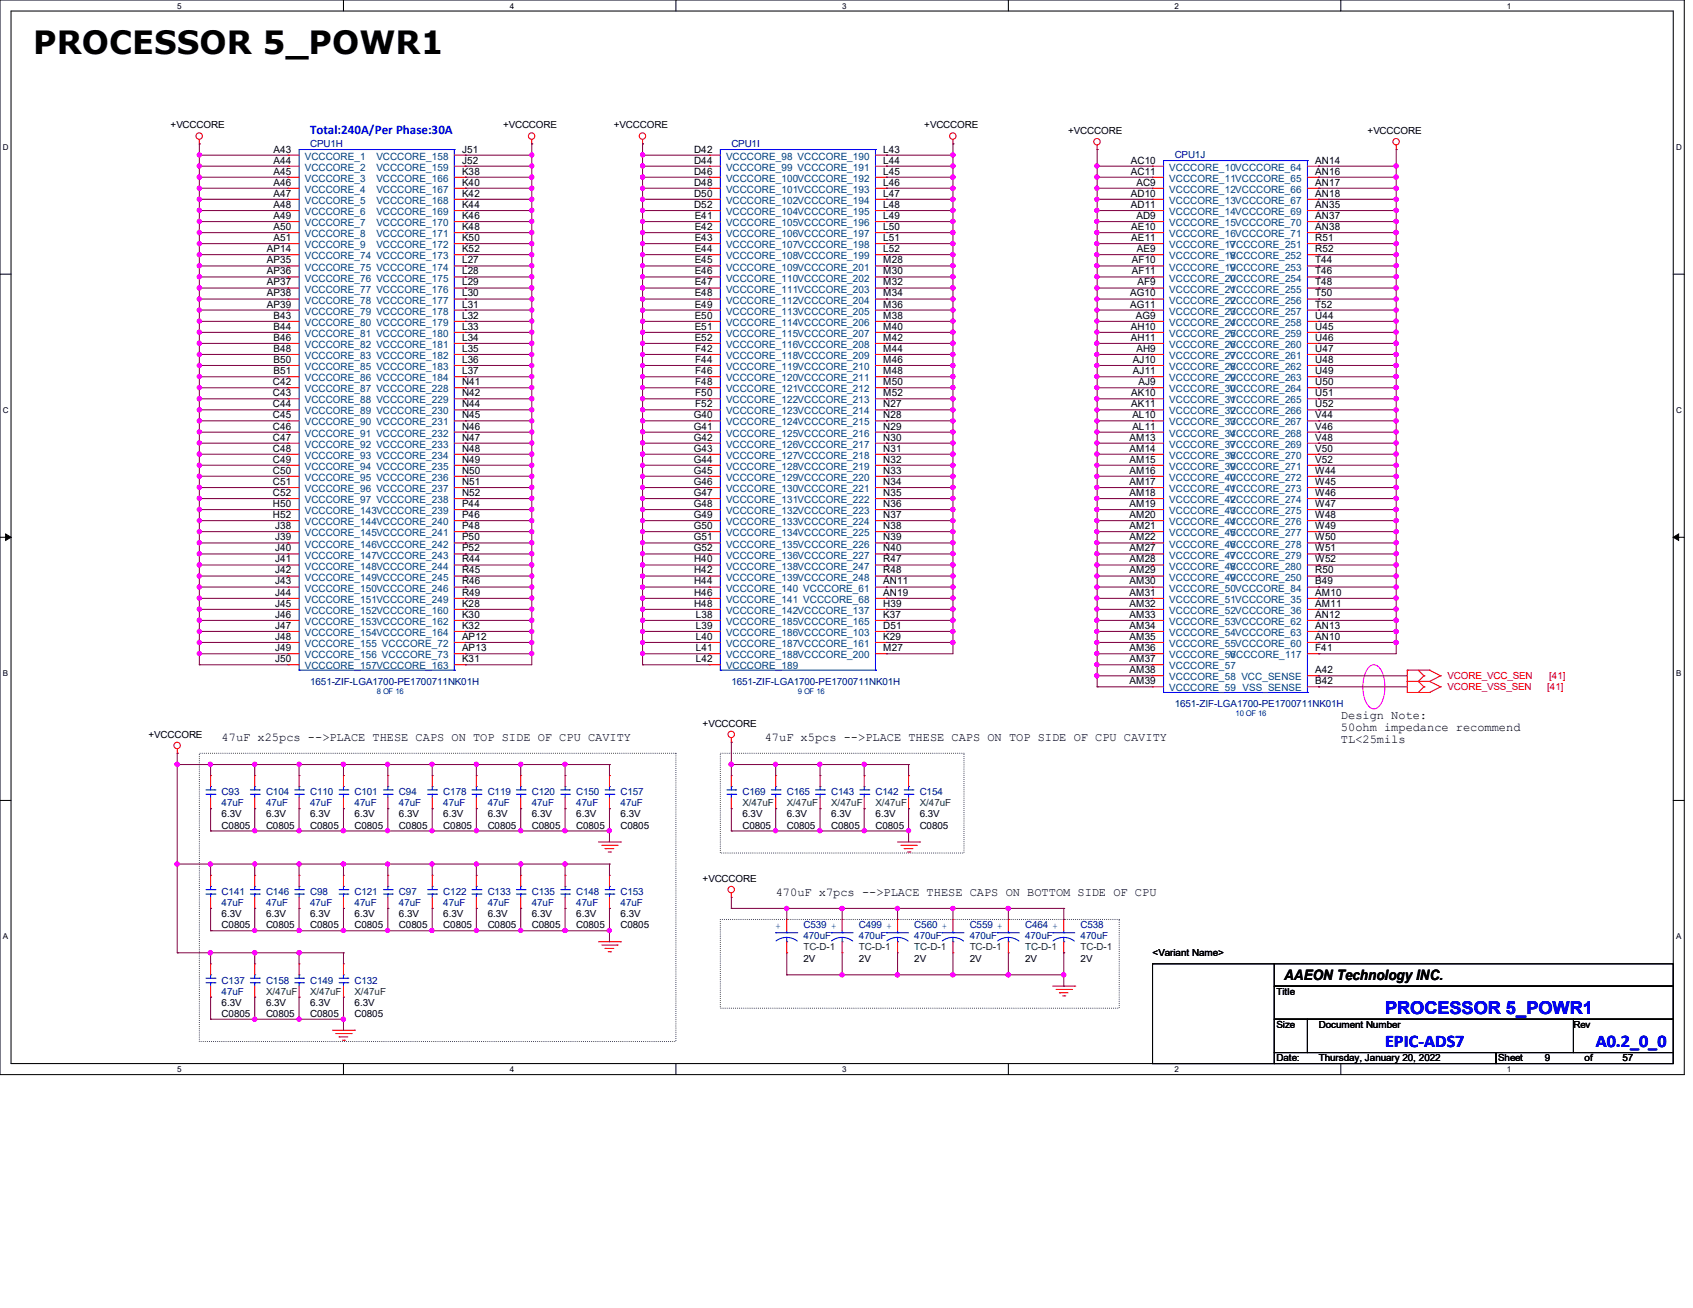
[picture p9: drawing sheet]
<svg xmlns="http://www.w3.org/2000/svg" width="279mm" height="216mm" viewBox="0 0 279 216" stroke-linecap="round" stroke-linejoin="round" font-family="sans-serif">
<defs><g id="words">
<text font-size="5.3" x="5.5" y="8.9">PROCESSOR 5_POWR1</text>
<g font-size="2.9" fill="#00f">
<text x="228.6" y="167.3">PROCESSOR 5_POWR1</text>
<text x="228.6" y="172.8">EPIC-ADS7</text>
<text x="263.3" y="172.8">A0.2_0_0</text>
</g>
<text font-size="2.4" x="211.9" y="161.8">AAEON Technology INC.</text>
<text font-size="2.2" fill="#00f" x="51.2" y="22.2">Total:240A/Per Phase:30A</text>
<g font-size="2">
<text x="221.3" y="118.6">Design Note:</text>
<text x="36.6" y="122.3">47uF x25pcs --&gt;PLACE THESE CAPS ON TOP SIDE OF CPU CAVITY</text>
<text x="126.2" y="122.3">47uF x5pcs --&gt;PLACE THESE CAPS ON TOP SIDE OF CPU CAVITY</text>
<text x="221.3" y="120.6">50ohm impedance recommend</text>
<text x="221.3" y="122.6">TL&lt;25mils</text>
<text x="128" y="147.9">470uF x7pcs --&gt;PLACE THESE CAPS ON BOTTOM SIDE OF CPU</text>
</g>
<g font-size="1.7">
<text x="45.1" y="25.2">A43</text>
<text x="45.1" y="27">A44</text>
<text x="45.1" y="28.8">A45</text>
<text x="76.2" y="25.2">J51</text>
<text x="76.2" y="27">J52</text>
<text x="76.2" y="28.8">K38</text>
<text x="114.6" y="25.2">D42</text>
<text x="114.6" y="27">D44</text>
<text x="114.6" y="28.8">D46</text>
<text x="145.8" y="25.2">L43</text>
<text x="145.8" y="27">L44</text>
<text x="145.8" y="28.8">L45</text>
<text x="186.6" y="27">AC10</text>
<text x="186.6" y="28.8">AC11</text>
<text x="217.1" y="27">AN14</text>
<text x="217.1" y="28.8">AN16</text>
<text x="45.1" y="30.6">A46</text>
<text x="45.1" y="32.5">A47</text>
<text x="45.1" y="34.3">A48</text>
<text x="76.2" y="30.6">K40</text>
<text x="76.2" y="32.5">K42</text>
<text x="76.2" y="34.3">K44</text>
<text x="114.6" y="30.6">D48</text>
<text x="114.6" y="32.5">D50</text>
<text x="114.6" y="34.3">D52</text>
<text x="145.8" y="30.6">L46</text>
<text x="145.8" y="32.5">L47</text>
<text x="145.8" y="34.3">L48</text>
<text x="186.6" y="32.5">AD10</text>
<text x="186.6" y="34.3">AD11</text>
<text x="187.6" y="30.6">AC9</text>
<text x="217.1" y="30.6">AN17</text>
<text x="217.1" y="32.5">AN18</text>
<text x="217.1" y="34.3">AN35</text>
<text x="44" y="41.6">AP14</text>
<text x="45.1" y="36.2">A49</text>
<text x="45.1" y="38">A50</text>
<text x="45.1" y="39.8">A51</text>
<text x="76.2" y="36.2">K46</text>
<text x="76.2" y="38">K48</text>
<text x="76.2" y="39.8">K50</text>
<text x="76.2" y="41.6">K52</text>
<text x="114.6" y="36.2">E41</text>
<text x="114.6" y="38">E42</text>
<text x="114.6" y="39.8">E43</text>
<text x="114.6" y="41.6">E44</text>
<text x="145.8" y="36.2">L49</text>
<text x="145.8" y="38">L50</text>
<text x="145.8" y="39.8">L51</text>
<text x="145.8" y="41.6">L52</text>
<text x="186.7" y="38">AE10</text>
<text x="186.7" y="39.8">AE11</text>
<text x="187.6" y="36.2">AD9</text>
<text x="187.6" y="41.6">AE9</text>
<text x="217.1" y="36.2">AN37</text>
<text x="217.1" y="38">AN38</text>
<text x="217.1" y="39.8">R51</text>
<text x="217.1" y="41.6">R52</text>
<text x="44" y="43.5">AP35</text>
<text x="44" y="45.3">AP36</text>
<text x="44" y="47.1">AP37</text>
<text x="76.2" y="43.5">L27</text>
<text x="76.2" y="45.3">L28</text>
<text x="76.2" y="47.1">L29</text>
<text x="114.6" y="43.5">E45</text>
<text x="114.6" y="45.3">E46</text>
<text x="114.6" y="47.1">E47</text>
<text x="145.8" y="43.5">M28</text>
<text x="145.8" y="45.3">M30</text>
<text x="145.8" y="47.1">M32</text>
<text x="186.8" y="43.5">AF10</text>
<text x="186.8" y="45.3">AF11</text>
<text x="187.7" y="47.1">AF9</text>
<text x="217.1" y="43.5">T44</text>
<text x="217.1" y="45.3">T46</text>
<text x="217.1" y="47.1">T48</text>
<text x="44" y="48.9">AP38</text>
<text x="44" y="50.8">AP39</text>
<text x="45.1" y="52.6">B43</text>
<text x="76.2" y="48.9">L30</text>
<text x="76.2" y="50.8">L31</text>
<text x="76.2" y="52.6">L32</text>
<text x="114.6" y="48.9">E48</text>
<text x="114.6" y="50.8">E49</text>
<text x="114.6" y="52.6">E50</text>
<text x="145.8" y="48.9">M34</text>
<text x="145.8" y="50.8">M36</text>
<text x="145.8" y="52.6">M38</text>
<text x="186.5" y="48.9">AG10</text>
<text x="186.5" y="50.8">AG11</text>
<text x="187.5" y="52.6">AG9</text>
<text x="217.1" y="48.9">T50</text>
<text x="217.1" y="50.8">T52</text>
<text x="217.1" y="52.6">U44</text>
<text x="45.1" y="54.4">B44</text>
<text x="45.1" y="56.3">B46</text>
<text x="45.1" y="58.1">B48</text>
<text x="45.1" y="59.9">B50</text>
<text x="76.2" y="54.4">L33</text>
<text x="76.2" y="56.3">L34</text>
<text x="76.2" y="58.1">L35</text>
<text x="76.2" y="59.9">L36</text>
<text x="114.6" y="54.4">E51</text>
<text x="114.6" y="56.3">E52</text>
<text x="114.7" y="58.1">F42</text>
<text x="114.7" y="59.9">F44</text>
<text x="145.8" y="54.4">M40</text>
<text x="145.8" y="56.3">M42</text>
<text x="145.8" y="58.1">M44</text>
<text x="145.8" y="59.9">M46</text>
<text x="186.6" y="54.4">AH10</text>
<text x="186.6" y="56.3">AH11</text>
<text x="187" y="59.9">AJ10</text>
<text x="187.6" y="58.1">AH9</text>
<text x="217.1" y="54.4">U45</text>
<text x="217.1" y="56.3">U46</text>
<text x="217.1" y="58.1">U47</text>
<text x="217.1" y="59.9">U48</text>
<text x="45" y="63.6">C42</text>
<text x="45" y="65.4">C43</text>
<text x="45.1" y="61.8">B51</text>
<text x="76.2" y="61.8">L37</text>
<text x="76.2" y="63.6">N41</text>
<text x="76.2" y="65.4">N42</text>
<text x="114.7" y="61.8">F46</text>
<text x="114.7" y="63.6">F48</text>
<text x="114.7" y="65.4">F50</text>
<text x="145.8" y="61.8">M48</text>
<text x="145.8" y="63.6">M50</text>
<text x="145.8" y="65.4">M52</text>
<text x="186.7" y="65.4">AK10</text>
<text x="187" y="61.8">AJ11</text>
<text x="187.9" y="63.6">AJ9</text>
<text x="217.1" y="61.8">U49</text>
<text x="217.1" y="63.6">U50</text>
<text x="217.1" y="65.4">U51</text>
<text x="45" y="67.2">C44</text>
<text x="45" y="69">C45</text>
<text x="45" y="70.9">C46</text>
<text x="76.2" y="67.2">N44</text>
<text x="76.2" y="69">N45</text>
<text x="76.2" y="70.9">N46</text>
<text x="114.5" y="69">G40</text>
<text x="114.5" y="70.9">G41</text>
<text x="114.7" y="67.2">F52</text>
<text x="145.8" y="67.2">N27</text>
<text x="145.8" y="69">N28</text>
<text x="145.8" y="70.9">N29</text>
<text x="186.7" y="67.2">AK11</text>
<text x="186.9" y="69">AL10</text>
<text x="186.9" y="70.9">AL11</text>
<text x="217.1" y="67.2">U52</text>
<text x="217.1" y="69">V44</text>
<text x="217.1" y="70.9">V46</text>
<text x="45" y="72.7">C47</text>
<text x="45" y="74.5">C48</text>
<text x="45" y="76.4">C49</text>
<text x="76.2" y="72.7">N47</text>
<text x="76.2" y="74.5">N48</text>
<text x="76.2" y="76.4">N49</text>
<text x="114.5" y="72.7">G42</text>
<text x="114.5" y="74.5">G43</text>
<text x="114.5" y="76.4">G44</text>
<text x="145.8" y="72.7">N30</text>
<text x="145.8" y="74.5">N31</text>
<text x="145.8" y="76.4">N32</text>
<text x="186.4" y="72.7">AM13</text>
<text x="186.4" y="74.5">AM14</text>
<text x="186.4" y="76.4">AM15</text>
<text x="217.1" y="72.7">V48</text>
<text x="217.1" y="74.5">V50</text>
<text x="217.1" y="76.4">V52</text>
<text x="45" y="78.2">C50</text>
<text x="45" y="80.1">C51</text>
<text x="45" y="81.9">C52</text>
<text x="45" y="83.7">H50</text>
<text x="76.2" y="78.2">N50</text>
<text x="76.2" y="80.1">N51</text>
<text x="76.2" y="81.9">N52</text>
<text x="76.2" y="83.7">P44</text>
<text x="114.5" y="78.2">G45</text>
<text x="114.5" y="80.1">G46</text>
<text x="114.5" y="81.9">G47</text>
<text x="114.5" y="83.7">G48</text>
<text x="145.8" y="78.2">N33</text>
<text x="145.8" y="80.1">N34</text>
<text x="145.8" y="81.9">N35</text>
<text x="145.8" y="83.7">N36</text>
<text x="186.4" y="78.2">AM16</text>
<text x="186.4" y="80.1">AM17</text>
<text x="186.4" y="81.9">AM18</text>
<text x="186.4" y="83.7">AM19</text>
<text x="217.1" y="78.2">W44</text>
<text x="217.1" y="80.1">W45</text>
<text x="217.1" y="81.9">W46</text>
<text x="217.1" y="83.7">W47</text>
<text x="45" y="85.5">H52</text>
<text x="45.4" y="87.3">J38</text>
<text x="45.4" y="89.2">J39</text>
<text x="76.2" y="85.5">P46</text>
<text x="76.2" y="87.3">P48</text>
<text x="76.2" y="89.2">P50</text>
<text x="114.5" y="85.5">G49</text>
<text x="114.5" y="87.3">G50</text>
<text x="114.5" y="89.2">G51</text>
<text x="145.8" y="85.5">N37</text>
<text x="145.8" y="87.3">N38</text>
<text x="145.8" y="89.2">N39</text>
<text x="186.4" y="85.5">AM20</text>
<text x="186.4" y="87.3">AM21</text>
<text x="186.4" y="89.2">AM22</text>
<text x="217.1" y="85.5">W48</text>
<text x="217.1" y="87.3">W49</text>
<text x="217.1" y="89.2">W50</text>
<text x="45.4" y="91">J40</text>
<text x="45.4" y="92.8">J41</text>
<text x="45.4" y="94.7">J42</text>
<text x="76.2" y="91">P52</text>
<text x="76.2" y="92.8">R44</text>
<text x="76.2" y="94.7">R45</text>
<text x="114.5" y="91">G52</text>
<text x="114.6" y="92.8">H40</text>
<text x="114.6" y="94.7">H42</text>
<text x="145.8" y="91">N40</text>
<text x="145.8" y="92.8">R47</text>
<text x="145.8" y="94.7">R48</text>
<text x="186.4" y="91">AM27</text>
<text x="186.4" y="92.8">AM28</text>
<text x="186.4" y="94.7">AM29</text>
<text x="217.1" y="94.7">R50</text>
<text x="217.1" y="91">W51</text>
<text x="217.1" y="92.8">W52</text>
<text x="45.4" y="96.5">J43</text>
<text x="45.4" y="98.3">J44</text>
<text x="45.4" y="100.2">J45</text>
<text x="45.4" y="102">J46</text>
<text x="76.2" y="100.2">K28</text>
<text x="76.2" y="102">K30</text>
<text x="76.2" y="96.5">R46</text>
<text x="76.2" y="98.3">R49</text>
<text x="114.6" y="96.5">H44</text>
<text x="114.6" y="98.3">H46</text>
<text x="114.6" y="100.2">H48</text>
<text x="114.8" y="102">L38</text>
<text x="145.8" y="96.5">AN11</text>
<text x="145.8" y="98.3">AN19</text>
<text x="145.8" y="100.2">H39</text>
<text x="145.8" y="102">K37</text>
<text x="186.4" y="96.5">AM30</text>
<text x="186.4" y="98.3">AM31</text>
<text x="186.4" y="100.2">AM32</text>
<text x="186.4" y="102">AM33</text>
<text x="217.1" y="98.3">AM10</text>
<text x="217.1" y="100.2">AM11</text>
<text x="217.1" y="102">AN12</text>
<text x="217.1" y="96.5">B49</text>
<text x="45.4" y="103.8">J47</text>
<text x="45.4" y="105.6">J48</text>
<text x="45.4" y="107.5">J49</text>
<text x="76.2" y="105.6">AP12</text>
<text x="76.2" y="107.5">AP13</text>
<text x="76.2" y="103.8">K32</text>
<text x="114.8" y="103.8">L39</text>
<text x="114.8" y="105.6">L40</text>
<text x="114.8" y="107.5">L41</text>
<text x="145.8" y="103.8">D51</text>
<text x="145.8" y="105.6">K29</text>
<text x="145.8" y="107.5">M27</text>
<text x="186.4" y="103.8">AM34</text>
<text x="186.4" y="105.6">AM35</text>
<text x="186.4" y="107.5">AM36</text>
<text x="217.1" y="105.6">AN10</text>
<text x="217.1" y="103.8">AN13</text>
<text x="217.1" y="107.5">F41</text>
<text x="45.4" y="109.3">J50</text>
<text x="76.2" y="109.3">K31</text>
<text x="114.8" y="109.3">L42</text>
<text x="186.4" y="109.3">AM37</text>
<text x="186.4" y="111.1">AM38</text>
<text x="186.4" y="112.9">AM39</text>
<text x="217.1" y="111.1">A42</text>
<text x="217.1" y="112.9">B42</text>
</g>
<g font-size="1.7" fill="#004080">
<text x="50.3" y="26.4">VCCCORE_1</text>
<text x="50.3" y="28.2">VCCCORE_2</text>
<text x="62.1" y="26.4">VCCCORE_158</text>
<text x="62.1" y="28.2">VCCCORE_159</text>
<text x="119.8" y="26.4">VCCCORE_98 VCCCORE_190</text>
<text x="119.8" y="28.2">VCCCORE_99 VCCCORE_191</text>
<text x="193" y="28.2">VCCCORE_10VCCCORE_64</text>
<text x="50.3" y="30">VCCCORE_3</text>
<text x="50.3" y="31.8">VCCCORE_4</text>
<text x="50.3" y="33.7">VCCCORE_5</text>
<text x="50.3" y="35.5">VCCCORE_6</text>
<text x="62.1" y="30">VCCCORE_166</text>
<text x="62.1" y="31.8">VCCCORE_167</text>
<text x="62.1" y="33.7">VCCCORE_168</text>
<text x="62.1" y="35.5">VCCCORE_169</text>
<text x="119.8" y="30">VCCCORE_100VCCCORE_192</text>
<text x="119.8" y="31.8">VCCCORE_101VCCCORE_193</text>
<text x="119.8" y="33.7">VCCCORE_102VCCCORE_194</text>
<text x="119.8" y="35.5">VCCCORE_104VCCCORE_195</text>
<text x="193" y="30">VCCCORE_11VCCCORE_65</text>
<text x="193" y="31.8">VCCCORE_12VCCCORE_66</text>
<text x="193" y="33.7">VCCCORE_13VCCCORE_67</text>
<text x="193" y="35.5">VCCCORE_14VCCCORE_69</text>
<text x="50.3" y="37.3">VCCCORE_7</text>
<text x="50.3" y="39.2">VCCCORE_8</text>
<text x="50.3" y="41">VCCCORE_9</text>
<text x="62.1" y="37.3">VCCCORE_170</text>
<text x="62.1" y="39.2">VCCCORE_171</text>
<text x="62.1" y="41">VCCCORE_172</text>
<text x="119.8" y="37.3">VCCCORE_105VCCCORE_196</text>
<text x="119.8" y="39.2">VCCCORE_106VCCCORE_197</text>
<text x="119.8" y="41">VCCCORE_107VCCCORE_198</text>
<text x="193" y="37.3">VCCCORE_15VCCCORE_70</text>
<text x="193" y="39.2">VCCCORE_16VCCCORE_71</text>
<text x="193" y="41">VCCCORE_17</text>
<text x="202.9" y="41">VCCCORE_251</text>
<text x="50.3" y="42.8">VCCCORE_74 VCCCORE_173</text>
<text x="50.3" y="44.7">VCCCORE_75 VCCCORE_174</text>
<text x="50.3" y="46.5">VCCCORE_76 VCCCORE_175</text>
<text x="119.8" y="42.8">VCCCORE_108VCCCORE_199</text>
<text x="119.8" y="44.7">VCCCORE_109VCCCORE_201</text>
<text x="119.8" y="46.5">VCCCORE_110VCCCORE_202</text>
<text x="193" y="42.8">VCCCORE_18</text>
<text x="193" y="44.7">VCCCORE_19</text>
<text x="193" y="46.5">VCCCORE_20</text>
<text x="202.9" y="42.8">VCCCORE_252</text>
<text x="202.9" y="44.7">VCCCORE_253</text>
<text x="202.9" y="46.5">VCCCORE_254</text>
<text x="50.3" y="48.3">VCCCORE_77 VCCCORE_176</text>
<text x="50.3" y="50.1">VCCCORE_78 VCCCORE_177</text>
<text x="50.3" y="51.9">VCCCORE_79 VCCCORE_178</text>
<text x="50.3" y="53.8">VCCCORE_80 VCCCORE_179</text>
<text x="119.8" y="48.3">VCCCORE_111VCCCORE_203</text>
<text x="119.8" y="50.1">VCCCORE_112VCCCORE_204</text>
<text x="119.8" y="51.9">VCCCORE_113VCCCORE_205</text>
<text x="119.8" y="53.8">VCCCORE_114VCCCORE_206</text>
<text x="193" y="48.3">VCCCORE_21</text>
<text x="193" y="50.1">VCCCORE_22</text>
<text x="193" y="51.9">VCCCORE_23</text>
<text x="193" y="53.8">VCCCORE_24</text>
<text x="202.9" y="48.3">VCCCORE_255</text>
<text x="202.9" y="50.1">VCCCORE_256</text>
<text x="202.9" y="51.9">VCCCORE_257</text>
<text x="202.9" y="53.8">VCCCORE_258</text>
<text x="50.3" y="55.6">VCCCORE_81 VCCCORE_180</text>
<text x="50.3" y="57.4">VCCCORE_82 VCCCORE_181</text>
<text x="50.3" y="59.3">VCCCORE_83 VCCCORE_182</text>
<text x="119.8" y="55.6">VCCCORE_115VCCCORE_207</text>
<text x="119.8" y="57.4">VCCCORE_116VCCCORE_208</text>
<text x="119.8" y="59.3">VCCCORE_118VCCCORE_209</text>
<text x="193" y="55.6">VCCCORE_25</text>
<text x="193" y="57.4">VCCCORE_26</text>
<text x="193" y="59.3">VCCCORE_27</text>
<text x="202.9" y="55.6">VCCCORE_259</text>
<text x="202.9" y="57.4">VCCCORE_260</text>
<text x="202.9" y="59.3">VCCCORE_261</text>
<text x="50.3" y="61.1">VCCCORE_85 VCCCORE_183</text>
<text x="50.3" y="62.9">VCCCORE_86 VCCCORE_184</text>
<text x="50.3" y="64.8">VCCCORE_87 VCCCORE_228</text>
<text x="119.8" y="61.1">VCCCORE_119VCCCORE_210</text>
<text x="119.8" y="62.9">VCCCORE_120VCCCORE_211</text>
<text x="119.8" y="64.8">VCCCORE_121VCCCORE_212</text>
<text x="193" y="61.1">VCCCORE_28</text>
<text x="193" y="62.9">VCCCORE_29</text>
<text x="193" y="64.8">VCCCORE_30</text>
<text x="202.9" y="61.1">VCCCORE_262</text>
<text x="202.9" y="62.9">VCCCORE_263</text>
<text x="202.9" y="64.8">VCCCORE_264</text>
<text x="50.3" y="66.6">VCCCORE_88 VCCCORE_229</text>
<text x="50.3" y="68.4">VCCCORE_89 VCCCORE_230</text>
<text x="50.3" y="70.2">VCCCORE_90 VCCCORE_231</text>
<text x="119.8" y="66.6">VCCCORE_122VCCCORE_213</text>
<text x="119.8" y="68.4">VCCCORE_123VCCCORE_214</text>
<text x="119.8" y="70.2">VCCCORE_124VCCCORE_215</text>
<text x="193" y="66.6">VCCCORE_31</text>
<text x="193" y="68.4">VCCCORE_32</text>
<text x="193" y="70.2">VCCCORE_33</text>
<text x="202.9" y="66.6">VCCCORE_265</text>
<text x="202.9" y="68.4">VCCCORE_266</text>
<text x="202.9" y="70.2">VCCCORE_267</text>
<text x="50.3" y="72.1">VCCCORE_91 VCCCORE_232</text>
<text x="50.3" y="73.9">VCCCORE_92 VCCCORE_233</text>
<text x="50.3" y="75.7">VCCCORE_93 VCCCORE_234</text>
<text x="50.3" y="77.6">VCCCORE_94 VCCCORE_235</text>
<text x="119.8" y="72.1">VCCCORE_125VCCCORE_216</text>
<text x="119.8" y="73.9">VCCCORE_126VCCCORE_217</text>
<text x="119.8" y="75.7">VCCCORE_127VCCCORE_218</text>
<text x="119.8" y="77.6">VCCCORE_128VCCCORE_219</text>
<text x="193" y="72.1">VCCCORE_34</text>
<text x="193" y="73.9">VCCCORE_37</text>
<text x="193" y="75.7">VCCCORE_38</text>
<text x="193" y="77.6">VCCCORE_39</text>
<text x="202.9" y="72.1">VCCCORE_268</text>
<text x="202.9" y="73.9">VCCCORE_269</text>
<text x="202.9" y="75.7">VCCCORE_270</text>
<text x="202.9" y="77.6">VCCCORE_271</text>
<text x="50.3" y="79.4">VCCCORE_95 VCCCORE_236</text>
<text x="50.3" y="81.2">VCCCORE_96 VCCCORE_237</text>
<text x="50.3" y="83.1">VCCCORE_97 VCCCORE_238</text>
<text x="119.8" y="79.4">VCCCORE_129VCCCORE_220</text>
<text x="119.8" y="81.2">VCCCORE_130VCCCORE_221</text>
<text x="119.8" y="83.1">VCCCORE_131VCCCORE_222</text>
<text x="193" y="79.4">VCCCORE_40</text>
<text x="193" y="81.2">VCCCORE_41</text>
<text x="193" y="83.1">VCCCORE_42</text>
<text x="202.9" y="79.4">VCCCORE_272</text>
<text x="202.9" y="81.2">VCCCORE_273</text>
<text x="202.9" y="83.1">VCCCORE_274</text>
<text x="50.3" y="84.9">VCCCORE_143VCCCORE_239</text>
<text x="50.3" y="86.7">VCCCORE_144VCCCORE_240</text>
<text x="50.3" y="88.5">VCCCORE_145VCCCORE_241</text>
<text x="119.8" y="84.9">VCCCORE_132VCCCORE_223</text>
<text x="119.8" y="86.7">VCCCORE_133VCCCORE_224</text>
<text x="119.8" y="88.5">VCCCORE_134VCCCORE_225</text>
<text x="193" y="84.9">VCCCORE_43</text>
<text x="193" y="86.7">VCCCORE_44</text>
<text x="193" y="88.5">VCCCORE_45</text>
<text x="202.9" y="84.9">VCCCORE_275</text>
<text x="202.9" y="86.7">VCCCORE_276</text>
<text x="202.9" y="88.5">VCCCORE_277</text>
<text x="50.3" y="90.4">VCCCORE_146VCCCORE_242</text>
<text x="50.3" y="92.2">VCCCORE_147VCCCORE_243</text>
<text x="50.3" y="94">VCCCORE_148VCCCORE_244</text>
<text x="50.3" y="95.8">VCCCORE_149VCCCORE_245</text>
<text x="119.8" y="90.4">VCCCORE_135VCCCORE_226</text>
<text x="119.8" y="92.2">VCCCORE_136VCCCORE_227</text>
<text x="119.8" y="94">VCCCORE_138VCCCORE_247</text>
<text x="119.8" y="95.8">VCCCORE_139VCCCORE_248</text>
<text x="193" y="90.4">VCCCORE_46</text>
<text x="193" y="92.2">VCCCORE_47</text>
<text x="193" y="94">VCCCORE_48</text>
<text x="193" y="95.8">VCCCORE_49</text>
<text x="202.9" y="95.8">VCCCORE_250</text>
<text x="202.9" y="90.4">VCCCORE_278</text>
<text x="202.9" y="92.2">VCCCORE_279</text>
<text x="202.9" y="94">VCCCORE_280</text>
<text x="50.3" y="97.7">VCCCORE_150VCCCORE_246</text>
<text x="50.3" y="99.5">VCCCORE_151VCCCORE_249</text>
<text x="50.3" y="101.3">VCCCORE_152VCCCORE_160</text>
<text x="119.8" y="97.7">VCCCORE_140 VCCCORE_61</text>
<text x="119.8" y="99.5">VCCCORE_141 VCCCORE_68</text>
<text x="119.8" y="101.3">VCCCORE_142VCCCORE_137</text>
<text x="193" y="97.7">VCCCORE_50VCCCORE_84</text>
<text x="193" y="99.5">VCCCORE_51VCCCORE_35</text>
<text x="193" y="101.3">VCCCORE_52VCCCORE_36</text>
<text x="50.3" y="103.2">VCCCORE_153VCCCORE_162</text>
<text x="50.3" y="105">VCCCORE_154VCCCORE_164</text>
<text x="50.3" y="106.8">VCCCORE_155 VCCCORE_72</text>
<text x="119.8" y="103.2">VCCCORE_185VCCCORE_165</text>
<text x="119.8" y="105">VCCCORE_186VCCCORE_103</text>
<text x="119.8" y="106.8">VCCCORE_187VCCCORE_161</text>
<text x="193" y="103.2">VCCCORE_53VCCCORE_62</text>
<text x="193" y="105">VCCCORE_54VCCCORE_63</text>
<text x="193" y="106.8">VCCCORE_55VCCCORE_60</text>
<text x="50.3" y="108.7">VCCCORE_156 VCCCORE_73</text>
<text x="50.3" y="110.5">VCCCORE_157VCCCORE_163</text>
<text x="119.8" y="108.7">VCCCORE_188VCCCORE_200</text>
<text x="119.8" y="110.5">VCCCORE_189</text>
<text x="193" y="108.7">VCCCORE_56</text>
<text x="193" y="110.5">VCCCORE_57</text>
<text x="193" y="112.3">VCCCORE_58 VCC_SENSE</text>
<text x="202.9" y="108.7">VCCCORE_117</text>
<text x="193" y="114.1">VCCCORE_59 VSS_SENSE</text>
</g>
<g font-size="1.6">
<text x="28.2" y="21.2">+VCCCORE</text>
<text x="83" y="21.2">+VCCCORE</text>
<text x="101.3" y="21.2">+VCCCORE</text>
<text x="152.5" y="21.2">+VCCCORE</text>
<text x="176.3" y="22.1">+VCCCORE</text>
<text x="225.7" y="22.1">+VCCCORE</text>
<text x="116" y="119.9">+VCCCORE</text>
<text x="24.5" y="121.8">+VCCCORE</text>
<text x="36.6" y="134.9">6.3V</text>
<text x="36.6" y="136.8">C0805</text>
<text x="43.9" y="134.9">6.3V</text>
<text x="43.9" y="136.8">C0805</text>
<text x="51.2" y="134.9">6.3V</text>
<text x="51.2" y="136.8">C0805</text>
<text x="58.5" y="134.9">6.3V</text>
<text x="58.5" y="136.8">C0805</text>
<text x="65.8" y="134.9">6.3V</text>
<text x="65.8" y="136.8">C0805</text>
<text x="73.2" y="134.9">6.3V</text>
<text x="73.2" y="136.8">C0805</text>
<text x="80.5" y="134.9">6.3V</text>
<text x="80.5" y="136.8">C0805</text>
<text x="87.8" y="134.9">6.3V</text>
<text x="87.8" y="136.8">C0805</text>
<text x="95.1" y="134.9">6.3V</text>
<text x="95.1" y="136.8">C0805</text>
<text x="102.4" y="134.9">6.3V</text>
<text x="102.4" y="136.8">C0805</text>
<text x="122.5" y="134.9">6.3V</text>
<text x="122.5" y="136.8">C0805</text>
<text x="129.8" y="134.9">6.3V</text>
<text x="129.8" y="136.8">C0805</text>
<text x="137.2" y="134.9">6.3V</text>
<text x="137.2" y="136.8">C0805</text>
<text x="144.5" y="134.9">6.3V</text>
<text x="144.5" y="136.8">C0805</text>
<text x="151.8" y="134.9">6.3V</text>
<text x="151.8" y="136.8">C0805</text>
<text x="116" y="145.5">+VCCCORE</text>
<text x="36.6" y="151.4">6.3V</text>
<text x="36.6" y="153.2">C0805</text>
<text x="43.9" y="151.4">6.3V</text>
<text x="43.9" y="153.2">C0805</text>
<text x="51.2" y="151.4">6.3V</text>
<text x="51.2" y="153.2">C0805</text>
<text x="58.5" y="151.4">6.3V</text>
<text x="58.5" y="153.2">C0805</text>
<text x="65.8" y="151.4">6.3V</text>
<text x="65.8" y="153.2">C0805</text>
<text x="73.2" y="151.4">6.3V</text>
<text x="73.2" y="153.2">C0805</text>
<text x="80.5" y="151.4">6.3V</text>
<text x="80.5" y="153.2">C0805</text>
<text x="87.8" y="151.4">6.3V</text>
<text x="87.8" y="153.2">C0805</text>
<text x="95.1" y="151.4">6.3V</text>
<text x="95.1" y="153.2">C0805</text>
<text x="102.4" y="151.4">6.3V</text>
<text x="102.4" y="153.2">C0805</text>
<text x="132.6" y="158.7">2V</text>
<text x="141.7" y="158.7">2V</text>
<text x="150.9" y="158.7">2V</text>
<text x="160" y="158.7">2V</text>
<text x="169.2" y="158.7">2V</text>
<text x="178.3" y="158.7">2V</text>
<text x="190.2" y="157.8">&lt;Variant Name&gt;</text>
<text x="36.6" y="166">6.3V</text>
<text x="36.6" y="167.9">C0805</text>
<text x="43.9" y="166">6.3V</text>
<text x="43.9" y="167.9">C0805</text>
<text x="51.2" y="166">6.3V</text>
<text x="51.2" y="167.9">C0805</text>
<text x="58.5" y="166">6.3V</text>
<text x="58.5" y="167.9">C0805</text>
<text x="210.7" y="164.2">Title</text>
<text x="210.7" y="169.7">Size</text>
<text x="217.7" y="169.7">Document Number</text>
<text x="259.7" y="169.7">Rev</text>
<text x="210.7" y="175.2">Date:</text>
<text x="217.7" y="175.2">Thursday, January 20, 2022</text>
<text x="247.2" y="175.2">Sheet</text>
<text x="255" y="175.2">9</text>
<text x="261.5" y="175.2">of</text>
<text x="267.7" y="175.2">57</text>
</g>
<g font-size="1.6" fill="#000080">
<text x="51.2" y="24.3">CPU1H</text>
<text x="120.7" y="24.3">CPU1I</text>
<text x="193.9" y="26.1">CPU1J</text>
<text x="51.2" y="113">1651-ZIF-LGA1700-PE1700711NK01H</text>
<text x="120.7" y="113">1651-ZIF-LGA1700-PE1700711NK01H</text>
<text x="193.9" y="116.6">1651-ZIF-LGA1700-PE1700711NK01H</text>
<text x="36.6" y="131.3">C93</text>
<text x="43.9" y="131.3">C104</text>
<text x="51.2" y="131.3">C110</text>
<text x="58.5" y="131.3">C101</text>
<text x="65.8" y="131.3">C94</text>
<text x="73.2" y="131.3">C178</text>
<text x="80.5" y="131.3">C119</text>
<text x="87.8" y="131.3">C120</text>
<text x="95.1" y="131.3">C150</text>
<text x="102.4" y="131.3">C157</text>
<text x="122.5" y="131.3">C169</text>
<text x="129.8" y="131.3">C165</text>
<text x="137.2" y="131.3">C143</text>
<text x="144.5" y="131.3">C142</text>
<text x="151.8" y="131.3">C154</text>
<text x="36.6" y="133.1">47uF</text>
<text x="43.9" y="133.1">47uF</text>
<text x="51.2" y="133.1">47uF</text>
<text x="58.5" y="133.1">47uF</text>
<text x="65.8" y="133.1">47uF</text>
<text x="73.2" y="133.1">47uF</text>
<text x="80.5" y="133.1">47uF</text>
<text x="87.8" y="133.1">47uF</text>
<text x="95.1" y="133.1">47uF</text>
<text x="102.4" y="133.1">47uF</text>
<text x="36.6" y="147.7">C141</text>
<text x="36.6" y="149.6">47uF</text>
<text x="43.9" y="147.7">C146</text>
<text x="43.9" y="149.6">47uF</text>
<text x="51.2" y="147.7">C98</text>
<text x="51.2" y="149.6">47uF</text>
<text x="58.5" y="147.7">C121</text>
<text x="58.5" y="149.6">47uF</text>
<text x="65.8" y="147.7">C97</text>
<text x="65.8" y="149.6">47uF</text>
<text x="73.2" y="147.7">C122</text>
<text x="73.2" y="149.6">47uF</text>
<text x="80.5" y="147.7">C133</text>
<text x="80.5" y="149.6">47uF</text>
<text x="87.8" y="147.7">C135</text>
<text x="87.8" y="149.6">47uF</text>
<text x="95.1" y="147.7">C148</text>
<text x="95.1" y="149.6">47uF</text>
<text x="102.4" y="147.7">C153</text>
<text x="102.4" y="149.6">47uF</text>
<text x="132.6" y="153.2">C539 +</text>
<text x="132.6" y="155.1">470uF</text>
<text x="141.7" y="153.2">C499 +</text>
<text x="141.7" y="155.1">470uF</text>
<text x="150.9" y="153.2">C560 +</text>
<text x="150.9" y="155.1">470uF</text>
<text x="160" y="153.2">C559 +</text>
<text x="160" y="155.1">470uF</text>
<text x="169.2" y="153.2">C464 +</text>
<text x="169.2" y="155.1">470uF</text>
<text x="178.3" y="153.2">C538</text>
<text x="178.3" y="155.1">470uF</text>
<text x="36.6" y="162.3">C137</text>
<text x="36.6" y="164.2">47uF</text>
<text x="43.9" y="162.3">C158</text>
<text x="51.2" y="162.3">C149</text>
<text x="58.5" y="162.3">C132</text>
</g>
<g font-size="1.6" fill="#f00">
<text x="238.9" y="112.1">VCORE_VCC_SEN</text>
<text x="238.9" y="113.9">VCORE_VSS_SEN</text>
<text x="255.3" y="113.9">[41]</text>
<text x="255.7" y="112.1">[41]</text>
</g>
<g font-size="1.6" fill="#008000">
<text x="122.5" y="133.1">X/47uF</text>
<text x="129.8" y="133.1">X/47uF</text>
<text x="137.2" y="133.1">X/47uF</text>
<text x="144.5" y="133.1">X/47uF</text>
<text x="151.8" y="133.1">X/47uF</text>
<text x="132.6" y="156.9">TC-D-1</text>
<text x="141.7" y="156.9">TC-D-1</text>
<text x="150.9" y="156.9">TC-D-1</text>
<text x="160" y="156.9">TC-D-1</text>
<text x="169.2" y="156.9">TC-D-1</text>
<text x="178.3" y="156.9">TC-D-1</text>
<text x="43.9" y="164.2">X/47uF</text>
<text x="51.2" y="164.2">X/47uF</text>
<text x="58.5" y="164.2">X/47uF</text>
</g>
<text font-size="1.6" fill="#00f" x="128" y="153.4">+</text>
<g font-size="1.3">
<text x="29.3" y="1.4">5</text>
<text x="84.1" y="1.4">4</text>
<text x="139" y="1.4">3</text>
<text x="193.8" y="1.4">2</text>
<text x="248.7" y="1.4">1</text>
<text x=".5" y="24.7">D</text>
<text x="276.6" y="24.7">D</text>
<text x=".5" y="68.2">C</text>
<text x="276.6" y="68.2">C</text>
<text x=".5" y="111.6">B</text>
<text x="276.6" y="111.6">B</text>
<text x=".5" y="155">A</text>
<text x="276.6" y="155">A</text>
<text x="29.3" y="177">5</text>
<text x="84.1" y="177">4</text>
<text x="139" y="177">3</text>
<text x="193.8" y="177">2</text>
<text x="248.7" y="177">1</text>
</g>
<g font-size="1.3" fill="#00f">
<text x="62.2" y="114.5">8 OF 16</text>
<text x="131.7" y="114.5">9 OF 16</text>
<text x="203.9" y="118.2">10 OF 16</text>
</g>
</g></defs>
<path d="M0 0h278v177.4h-278zM1.8 1.8h274.3v173.8h-274.3z" fill="none" stroke="#000" stroke-width=".17"/>
<g fill="#fff">
<path d="M29.3 .2h.7v1.5h-.7z"/>
<path d="M29.3 175.8h.7v1.4h-.7z"/>
</g>
<path d="M56.7 0v1.8M56.7 175.6v1.8" fill="none" stroke="#000" stroke-width=".17"/>
<g fill="#fff">
<path d="M84.1 .2h.7v1.5h-.7z"/>
<path d="M84.1 175.8h.7v1.4h-.7z"/>
</g>
<path d="M111.5 0v1.8M111.5 175.6v1.8" fill="none" stroke="#000" stroke-width=".17"/>
<g fill="#fff">
<path d="M139 .2h.7v1.5h-.7z"/>
<path d="M139 175.8h.7v1.4h-.7z"/>
</g>
<path d="M166.4 0v1.8M166.4 175.6v1.8" fill="none" stroke="#000" stroke-width=".17"/>
<g fill="#fff">
<path d="M193.8 .2h.8v1.5h-.8z"/>
<path d="M193.8 175.8h.8v1.4h-.8z"/>
</g>
<path d="M221.3 0v1.8M221.3 175.6v1.8" fill="none" stroke="#000" stroke-width=".17"/>
<g fill="#fff">
<path d="M248.7 .2h.7v1.5h-.7z"/>
<path d="M248.7 175.8h.7v1.4h-.7z"/>
<path d="M.5 23.5h.9v1.5h-.9z"/>
<path d="M276.6 23.5h.9v1.5h-.9z"/>
<path d="M.5 67h.9v1.5h-.9z"/>
<path d="M276.6 67h.9v1.5h-.9z"/>
</g>
<path d="M0 45.3h1.8M276.1 45.3h1.9" fill="none" stroke="#000" stroke-width=".17"/>
<g fill="#fff">
<path d="M.5 110.4h.8v1.5h-.8z"/>
<path d="M276.6 110.4h.9v1.5h-.9z"/>
</g>
<path d="M0 88.7h1.8M276.1 88.7h1.9" fill="none" stroke="#000" stroke-width=".17"/>
<path d="M.9 88.1l.9 .6-.9 .5zM276.1 88.7l.9-.6v1.1z" fill="#000" stroke="#000" stroke-width=".17"/>
<g fill="#fff">
<path d="M.5 153.8h.8v1.5h-.8z"/>
<path d="M276.6 153.8h.9v1.5h-.9z"/>
</g>
<path d="M0 132.1h1.8M276.1 132.1h1.9M190.2 159.1h20.1v16.5h-20.1zM210.3 159.1h65.8v3.7h-65.8zM210.3 162.8h65.8v5.4h-65.8zM210.3 168.2h5.5v5.5h-5.5zM210.3 173.7h36.6v1.9h-36.6zM215.8 168.2h43.9v5.5h-43.9zM246.9 173.7h29.2v1.9h-29.2zM259.7 168.2h16.4v5.5h-16.4z" fill="none" stroke="#000" stroke-width=".17"/>
<path d="M32.9 124.3h78.6v47.6h-78.6zM118.9 124.3h40.2v16.5h-40.2zM118.9 151.8h65.8v14.6h-65.8z" fill="none" stroke="#000" stroke-width=".17" stroke-dasharray="0 .3"/>
<path d="M225.9 110.1a1.15 1.15 0 0 1 2 .4 6 6 0 0 1-.4 6.1 1.15 1.15 0 0 1-1.9-.4 6 6 0 0 1 .3-6.1z" fill="none" stroke="#f0f" stroke-width=".17"/>
<g fill="none" stroke="#f00" stroke-width=".17">
<path d="M32.9 23.7h.1M32.9 23v.7M47.5 25.6h.1M47.5 27.4h.1M47.5 29.3h.1M47.5 31.1h.1M47.5 32.9h.1M47.5 34.8h.1M47.5 36.6h.1M47.5 38.4h.1M47.5 25.6h1.9M47.5 27.4h1.9"/>
<path d="M47.5 29.3h1.9M47.5 31.1h1.9M47.5 32.9h1.9M47.5 34.8h1.9M47.5 36.6h1.9M47.5 38.4h1.9M75 25.6h1.8M75 27.4h1.8M75 29.3h1.8M75 31.1h1.8M75 32.9h1.8M75 34.8h1.8"/>
<path d="M75 36.6h1.8M75 38.4h1.8M76.8 25.6h.1M76.8 27.4h.1M76.8 29.3h.1M76.8 31.1h.1M76.8 32.9h.1M76.8 34.8h.1M76.8 36.6h.1M76.8 38.4h.1M87.8 23.7h.1M87.8 23v.7"/>
<path d="M106 23.7h.1M106 23v.7M117.1 25.6h.1M117.1 27.4h.1M117.1 29.3h.1M117.1 31.1h.1M117.1 32.9h.1M117.1 34.8h.1M117.1 36.6h.1M117.1 38.4h.1M117.1 25.6h1.8M117.1 27.4h1.8"/>
<path d="M117.1 29.3h1.8M117.1 31.1h1.8M117.1 32.9h1.8M117.1 34.8h1.8M117.1 36.6h1.8M117.1 38.4h1.8M144.5 25.6h1.8M144.5 27.4h1.8M144.5 29.3h1.8M144.5 31.1h1.8M144.5 32.9h1.8M144.5 34.8h1.8"/>
<path d="M144.5 36.6h1.8M144.5 38.4h1.8M146.3 25.6h.1M146.3 27.4h.1M146.3 29.3h.1M146.3 31.1h.1M146.3 32.9h.1M146.3 34.8h.1M146.3 36.6h.1M146.3 38.4h.1M157.3 23.7h.1M157.3 23v.7"/>
<path d="M181.1 24.7h.1M181.1 24v.7M190.2 27.4h.1M190.2 29.3h.1M190.2 31.1h.1M190.2 32.9h.1M190.2 34.8h.1M190.2 36.6h.1M190.2 38.4h.1M190.2 27.4h1.8M190.2 29.3h1.8M190.2 31.1h1.8"/>
<path d="M190.2 32.9h1.8M190.2 34.8h1.8M190.2 36.6h1.8M190.2 38.4h1.8M215.8 27.4h1.8M215.8 29.3h1.8M215.8 31.1h1.8M215.8 32.9h1.8M215.8 34.8h1.8M215.8 36.6h1.8M215.8 38.4h1.8M217.6 27.4h.1"/>
<path d="M217.6 29.3h.1M217.6 31.1h.1M217.6 32.9h.1M217.6 34.8h.1M217.6 36.6h.1M217.6 38.4h.1M230.4 24.7h.1M230.4 24v.7M47.5 40.2h.1M47.5 42h.1M47.5 43.9h.1M47.5 45.7h.1"/>
<path d="M47.5 47.5h.1M47.5 49.4h.1M47.5 51.2h.1M47.5 53h.1M47.5 54.9h.1M47.5 56.7h.1M47.5 58.5h.1M47.5 40.2h1.9M47.5 42h1.9M47.5 43.9h1.9M47.5 45.7h1.9M47.5 47.5h1.9"/>
<path d="M47.5 49.4h1.9M47.5 51.2h1.9M47.5 53h1.9M47.5 54.9h1.9M47.5 56.7h1.9M47.5 58.5h1.9M75 40.2h1.8M75 42h1.8M75 43.9h1.8M75 45.7h1.8M75 47.5h1.8M75 49.4h1.8"/>
<path d="M75 51.2h1.8M75 53h1.8M75 54.9h1.8M75 56.7h1.8M75 58.5h1.8M76.8 40.2h.1M76.8 42h.1M76.8 43.9h.1M76.8 45.7h.1M76.8 47.5h.1M76.8 49.4h.1M76.8 51.2h.1"/>
<path d="M76.8 53h.1M76.8 54.9h.1M76.8 56.7h.1M76.8 58.5h.1M117.1 40.2h.1M117.1 42h.1M117.1 43.9h.1M117.1 45.7h.1M117.1 47.5h.1M117.1 49.4h.1M117.1 51.2h.1M117.1 53h.1"/>
<path d="M117.1 54.9h.1M117.1 56.7h.1M117.1 58.5h.1M117.1 40.2h1.8M117.1 42h1.8M117.1 43.9h1.8M117.1 45.7h1.8M117.1 47.5h1.8M117.1 49.4h1.8M117.1 51.2h1.8M117.1 53h1.8M117.1 54.9h1.8"/>
<path d="M117.1 56.7h1.8M117.1 58.5h1.8M144.5 40.2h1.8M144.5 42h1.8M144.5 43.9h1.8M144.5 45.7h1.8M144.5 47.5h1.8M144.5 49.4h1.8M144.5 51.2h1.8M144.5 53h1.8M144.5 54.9h1.8M144.5 56.7h1.8"/>
<path d="M144.5 58.5h1.8M146.3 40.2h.1M146.3 42h.1M146.3 43.9h.1M146.3 45.7h.1M146.3 47.5h.1M146.3 49.4h.1M146.3 51.2h.1M146.3 53h.1M146.3 54.9h.1M146.3 56.7h.1M146.3 58.5h.1"/>
<path d="M190.2 40.2h.1M190.2 42h.1M190.2 43.9h.1M190.2 45.7h.1M190.2 47.5h.1M190.2 49.4h.1M190.2 51.2h.1M190.2 53h.1M190.2 54.9h.1M190.2 56.7h.1M190.2 58.5h.1M190.2 40.2h1.8"/>
<path d="M190.2 42h1.8M190.2 43.9h1.8M190.2 45.7h1.8M190.2 47.5h1.8M190.2 49.4h1.8M190.2 51.2h1.8M190.2 53h1.8M190.2 54.9h1.8M190.2 56.7h1.8M190.2 58.5h1.8M215.8 40.2h1.8M215.8 42h1.8"/>
<path d="M215.8 43.9h1.8M215.8 45.7h1.8M215.8 47.5h1.8M215.8 49.4h1.8M215.8 51.2h1.8M215.8 53h1.8M215.8 54.9h1.8M215.8 56.7h1.8M215.8 58.5h1.8M217.6 40.2h.1M217.6 42h.1M217.6 43.9h.1"/>
<path d="M217.6 45.7h.1M217.6 47.5h.1M217.6 49.4h.1M217.6 51.2h.1M217.6 53h.1M217.6 54.9h.1M217.6 56.7h.1M217.6 58.5h.1M47.5 60.3h.1M47.5 62.2h.1M47.5 64h.1M47.5 65.8h.1"/>
<path d="M47.5 67.6h.1M47.5 69.5h.1M47.5 71.3h.1M47.5 73.2h.1M47.5 75h.1M47.5 76.8h.1M47.5 78.6h.1M47.5 60.3h1.9M47.5 62.2h1.9M47.5 64h1.9M47.5 65.8h1.9M47.5 67.6h1.9"/>
<path d="M47.5 69.5h1.9M47.5 71.3h1.9M47.5 73.2h1.9M47.5 75h1.9M47.5 76.8h1.9M47.5 78.6h1.9M75 60.3h1.8M75 62.2h1.8M75 64h1.8M75 65.8h1.8M75 67.6h1.8M75 69.5h1.8"/>
<path d="M75 71.3h1.8M75 73.2h1.8M75 75h1.8M75 76.8h1.8M75 78.6h1.8M76.8 60.3h.1M76.8 62.2h.1M76.8 64h.1M76.8 65.8h.1M76.8 67.6h.1M76.8 69.5h.1M76.8 71.3h.1"/>
<path d="M76.8 73.2h.1M76.8 75h.1M76.8 76.8h.1M76.8 78.6h.1M117.1 60.3h.1M117.1 62.2h.1M117.1 64h.1M117.1 65.8h.1M117.1 67.6h.1M117.1 69.5h.1M117.1 71.3h.1M117.1 73.2h.1"/>
<path d="M117.1 75h.1M117.1 76.8h.1M117.1 78.6h.1M117.1 60.3h1.8M117.1 62.2h1.8M117.1 64h1.8M117.1 65.8h1.8M117.1 67.6h1.8M117.1 69.5h1.8M117.1 71.3h1.8M117.1 73.2h1.8M117.1 75h1.8"/>
<path d="M117.1 76.8h1.8M117.1 78.6h1.8M144.5 60.3h1.8M144.5 62.2h1.8M144.5 64h1.8M144.5 65.8h1.8M144.5 67.6h1.8M144.5 69.5h1.8M144.5 71.3h1.8M144.5 73.2h1.8M144.5 75h1.8M144.5 76.8h1.8"/>
<path d="M144.5 78.6h1.8M146.3 60.3h.1M146.3 62.2h.1M146.3 64h.1M146.3 65.8h.1M146.3 67.6h.1M146.3 69.5h.1M146.3 71.3h.1M146.3 73.2h.1M146.3 75h.1M146.3 76.8h.1M146.3 78.6h.1"/>
<path d="M190.2 60.3h.1M190.2 62.2h.1M190.2 64h.1M190.2 65.8h.1M190.2 67.6h.1M190.2 69.5h.1M190.2 71.3h.1M190.2 73.2h.1M190.2 75h.1M190.2 76.8h.1M190.2 78.6h.1M190.2 60.3h1.8"/>
<path d="M190.2 62.2h1.8M190.2 64h1.8M190.2 65.8h1.8M190.2 67.6h1.8M190.2 69.5h1.8M190.2 71.3h1.8M190.2 73.2h1.8M190.2 75h1.8M190.2 76.8h1.8M190.2 78.6h1.8M215.8 60.3h1.8M215.8 62.2h1.8"/>
<path d="M215.8 64h1.8M215.8 65.8h1.8M215.8 67.6h1.8M215.8 69.5h1.8M215.8 71.3h1.8M215.8 73.2h1.8M215.8 75h1.8M215.8 76.8h1.8M215.8 78.6h1.8M217.6 60.3h.1M217.6 62.2h.1M217.6 64h.1"/>
<path d="M217.6 65.8h.1M217.6 67.6h.1M217.6 69.5h.1M217.6 71.3h.1M217.6 73.2h.1M217.6 75h.1M217.6 76.8h.1M217.6 78.6h.1M47.5 80.5h.1M47.5 82.3h.1M47.5 84.1h.1M47.5 85.9h.1"/>
<path d="M47.5 87.8h.1M47.5 89.6h.1M47.5 91.4h.1M47.5 93.3h.1M47.5 95.1h.1M47.5 96.9h.1M47.5 98.8h.1M47.5 96.9h1.9M47.5 98.8h1.9M47.5 80.5h1.9M47.5 82.3h1.9M47.5 84.1h1.9"/>
<path d="M47.5 85.9h1.9M47.5 87.8h1.9M47.5 89.6h1.9M47.5 91.4h1.9M47.5 93.3h1.9M47.5 95.1h1.9M75 96.9h1.8M75 98.8h1.8M75 80.5h1.8M75 82.3h1.8M75 84.1h1.8M75 85.9h1.8"/>
<path d="M75 87.8h1.8M75 89.6h1.8M75 91.4h1.8M75 93.3h1.8M75 95.1h1.8M76.8 80.5h.1M76.8 82.3h.1M76.8 84.1h.1M76.8 85.9h.1M76.8 87.8h.1M76.8 89.6h.1M76.8 91.4h.1"/>
<path d="M76.8 93.3h.1M76.8 95.1h.1M76.8 96.9h.1M76.8 98.8h.1M117.1 80.5h.1M117.1 82.3h.1M117.1 84.1h.1M117.1 85.9h.1M117.1 87.8h.1M117.1 89.6h.1M117.1 91.4h.1M117.1 93.3h.1"/>
<path d="M117.1 95.1h.1M117.1 96.9h.1M117.1 98.8h.1M117.1 96.9h1.8M117.1 98.8h1.8M117.1 80.5h1.8M117.1 82.3h1.8M117.1 84.1h1.8M117.1 85.9h1.8M117.1 87.8h1.8M117.1 89.6h1.8M117.1 91.4h1.8"/>
<path d="M117.1 93.3h1.8M117.1 95.1h1.8M144.5 96.9h1.8M144.5 98.8h1.8M144.5 80.5h1.8M144.5 82.3h1.8M144.5 84.1h1.8M144.5 85.9h1.8M144.5 87.8h1.8M144.5 89.6h1.8M144.5 91.4h1.8M144.5 93.3h1.8"/>
<path d="M144.5 95.1h1.8M146.3 96.9h.1M146.3 98.8h.1M146.3 80.5h.1M146.3 82.3h.1M146.3 84.1h.1M146.3 85.9h.1M146.3 87.8h.1M146.3 89.6h.1M146.3 91.4h.1M146.3 93.3h.1M146.3 95.1h.1"/>
<path d="M190.2 80.5h.1M190.2 82.3h.1M190.2 84.1h.1M190.2 85.9h.1M190.2 87.8h.1M190.2 89.6h.1M190.2 91.4h.1M190.2 93.3h.1M190.2 95.1h.1M190.2 96.9h.1M190.2 98.8h.1M190.2 96.9h1.8"/>
<path d="M190.2 98.8h1.8M190.2 80.5h1.8M190.2 82.3h1.8M190.2 84.1h1.8M190.2 85.9h1.8M190.2 87.8h1.8M190.2 89.6h1.8M190.2 91.4h1.8M190.2 93.3h1.8M190.2 95.1h1.8M215.8 96.9h1.8M215.8 98.8h1.8"/>
<path d="M215.8 80.5h1.8M215.8 82.3h1.8M215.8 84.1h1.8M215.8 85.9h1.8M215.8 87.8h1.8M215.8 89.6h1.8M215.8 91.4h1.8M215.8 93.3h1.8M215.8 95.1h1.8M217.6 98.8h.1M217.6 96.9h.1M217.6 95.1h.1"/>
<path d="M217.6 80.5h.1M217.6 82.3h.1M217.6 84.1h.1M217.6 85.9h.1M217.6 87.8h.1M217.6 89.6h.1M217.6 91.4h.1M217.6 93.3h.1M47.5 100.6h.1M47.5 102.4h.1M47.5 104.2h.1M47.5 106h.1"/>
<path d="M47.5 107.9h.1M47.5 109.7h.1M47.5 104.2h1.9M47.5 100.6h1.9M47.5 106h1.9M47.5 102.4h1.9M47.5 107.9h1.9M47.5 109.7h1.9M75 104.2h1.8M75 100.6h1.8M75 106h1.8M75 102.4h1.8"/>
<path d="M75 107.9h1.8M75 109.7h1.8M76.8 106h.1M76.8 107.9h.1M76.8 100.6h.1M76.8 102.4h.1M76.8 109.7h.1M76.8 104.2h.1M117.1 100.6h.1M117.1 102.4h.1M117.1 104.2h.1M117.1 106h.1"/>
<path d="M117.1 107.9h.1M117.1 109.7h.1M117.1 104.2h1.8M117.1 100.6h1.8M117.1 106h1.8M117.1 102.4h1.8M117.1 107.9h1.8M117.1 109.7h1.8M144.5 104.2h1.8M144.5 100.6h1.8M144.5 106h1.8M144.5 102.4h1.8"/>
<path d="M144.5 107.9h1.8M146.3 104.2h.1M146.3 100.6h.1M146.3 106h.1M146.3 102.4h.1M146.3 107.9h.1M190.2 100.6h.1M190.2 102.4h.1M190.2 104.2h.1M190.2 106h.1M190.2 107.9h.1M190.2 109.7h.1"/>
<path d="M190.2 111.5h.1M190.2 113.4h.1M190.2 104.2h1.8M190.2 100.6h1.8M190.2 106h1.8M190.2 102.4h1.8M190.2 107.9h1.8M190.2 109.7h1.8M190.2 111.5h1.8M190.2 113.4h1.8M215.8 104.2h1.8M215.8 100.6h1.8"/>
<path d="M215.8 106h1.8M215.8 102.4h1.8M215.8 107.9h1.8M215.8 111.5h1.8M215.8 113.4h1.8M217.6 111.5h.1M217.6 100.6h.1M217.6 106h.1M217.6 102.4h.1M217.6 104.2h.1M217.6 113.4h.1M217.6 107.9h.1"/>
<path d="M232.2 110.6h.1M232.2 112.5h.1M232.2 112.5h3.7M232.2 110.6h3.7M232.2 110.6v3.7h3.7M234.1 110.6l.9 .9M235 111.5h.1M235 113.4h.1M235 111.5l-.9 1 .9 .9M235 113.4l-.9 .9M235.9 112.5h.1M235.9 110.6h.1"/>
<path d="M235.9 114.3h.1M235.9 110.6l1.8 .9M235.9 112.5l1.8 .9M237.7 111.5h.1M237.7 113.4h.1M237.7 111.5l-1.8 1M237.7 113.4l-1.8 .9M29.3 124.3h.1M29.3 123.6v.7M34.8 133.5h.1M34.8 128h.1M34.8 128v1.8"/>
<path d="M34.8 131.7v1.8M42 133.5h.1M42 128h.1M42 128v1.8M42 131.7v1.8M49.4 133.5h.1M49.4 128h.1M49.4 128v1.8M49.4 131.7v1.8M56.7 133.5h.1M56.7 128h.1M56.7 128v1.8"/>
<path d="M56.7 131.7v1.8M64 133.5h.1M64 128h.1M64 128v1.8M64 131.7v1.8M71.3 133.5h.1M71.3 128h.1M71.3 128v1.8M71.3 131.7v1.8M78.6 133.5h.1M78.6 128h.1M78.6 128v1.8"/>
<path d="M78.6 131.7v1.8M85.9 133.5h.1M85.9 128h.1M85.9 128v1.8M85.9 131.7v1.8M93.3 133.5h.1M93.3 128h.1M93.3 128v1.8M93.3 131.7v1.8M98.8 139h3.6M99.3 139.5h2.6M100.6 133.5h.1"/>
<path d="M100.6 128h.1M100.6 128v1.8M100.6 131.7v1.8M101.9 139.5h.1M102.4 139h.1M120.7 122.5h.1M120.7 133.5h.1M120.7 128h.1M120.7 121.8v.7M120.7 128v1.8M120.7 131.7v1.8M128 133.5h.1"/>
<path d="M128 128h.1M128 128v1.8M128 131.7v1.8M135.3 133.5h.1M135.3 128h.1M135.3 128v1.8M135.3 131.7v1.8M142.6 133.5h.1M142.6 128h.1M142.6 128v1.8M142.6 131.7v1.8M148.1 139h3.7"/>
<path d="M148.7 139.5h2.5M149.9 133.5h.1M149.9 128h.1M149.9 128v1.8M149.9 131.7v1.8M151.2 139.5h.1M151.8 139h.1M34.8 159.1h.1M34.8 149.9h.1M34.8 144.5h.1M34.8 144.5v1.8M34.8 148.1v1.8"/>
<path d="M34.8 159.1v1.8M42 159.1h.1M42 149.9h.1M42 144.5h.1M42 144.5v1.8M42 148.1v1.8M42 159.1v1.8M49.4 159.1h.1M49.4 149.9h.1M49.4 144.5h.1M49.4 144.5v1.8M49.4 148.1v1.8"/>
<path d="M49.4 159.1v1.8M56.7 159.1h.1M56.7 149.9h.1M56.7 144.5h.1M56.7 144.5v1.8M56.7 148.1v1.8M56.7 159.1v1.8M64 149.9h.1M64 144.5h.1M64 144.5v1.8M64 148.1v1.8M71.3 149.9h.1"/>
<path d="M71.3 144.5h.1M71.3 144.5v1.8M71.3 148.1v1.8M78.6 149.9h.1M78.6 144.5h.1M78.6 144.5v1.8M78.6 148.1v1.8M85.9 149.9h.1M85.9 144.5h.1M85.9 144.5v1.8M85.9 148.1v1.8M93.3 149.9h.1"/>
<path d="M93.3 144.5h.1M93.3 144.5v1.8M93.3 148.1v1.8M98.8 155.4h3.6M99.3 156h2.6M99.9 140.1h.1M99.9 156.5h.1M99.9 140.1h1.4M99.9 156.5h1.4M100.4 140.6h.4M100.4 157.1h.4M100.6 149.9h.1"/>
<path d="M100.6 144.5h.1M100.6 144.5v1.8M100.6 148.1v1.8M100.8 140.6h.1M100.8 157.1h.1M101.9 156h.1M102.4 155.4h.1M120.7 148.1h.1M120.7 147.4v.7M129.8 151.8h.1M129.8 157.3h.1M129.8 151.8v1.8"/>
<path d="M129.8 155.4v1.9M139 151.8h.1M139 157.3h.1M139 151.8v1.8M139 155.4v1.9M148.1 151.8h.1M148.1 157.3h.1M148.1 151.8v1.8M148.1 155.4v1.9M149.2 140.1h.1M149.2 140.1h1.5M149.8 140.6h.4"/>
<path d="M150.2 140.6h.1M157.3 151.8h.1M157.3 157.3h.1M157.3 151.8v1.8M157.3 155.4v1.9M166.4 151.8h.1M166.4 157.3h.1M166.4 151.8v1.8M166.4 155.4v1.9M175.6 151.8h.1M175.6 157.3h.1M175.6 151.8v1.8"/>
<path d="M175.6 155.4v1.9M34.8 164.6h.1M34.8 162.8v1.8M42 164.6h.1M42 162.8v1.8M49.4 164.6h.1M49.4 162.8v1.8M54.9 170.1h3.6M55.4 170.6h2.6M56 171.2h.1M56 171.2h1.4M56.5 171.7h.4"/>
<path d="M56.7 164.6h.1M56.7 162.8v1.8M56.9 171.7h.1M58 170.6h.1M58.5 170.1h.1M173.7 162.8h3.7M174.3 163.3h2.5M174.8 163.9h.1M174.8 163.9h1.5M175.4 164.4h.3M175.7 164.4h.1M176.8 163.3h.1"/>
<path d="M177.4 162.8h.1"/>
<circle cx="32.9" cy="22.5" r=".53"/>
<circle cx="87.7" cy="22.5" r=".53"/>
<circle cx="106" cy="22.5" r=".53"/>
<circle cx="157.2" cy="22.5" r=".53"/>
<circle cx="181" cy="23.4" r=".53"/>
<circle cx="230.4" cy="23.4" r=".53"/>
<circle cx="29.2" cy="123" r=".53"/>
<circle cx="120.7" cy="121.2" r=".53"/>
<circle cx="120.7" cy="146.8" r=".53"/>
</g>
<g fill="none" stroke="#00f" stroke-width=".17">
<path d="M75 24.7h.1M75 24.7h-25.6v85.9M75 24.7v85.9M144.5 24.7h.1M144.5 24.7h-25.6v85.9M144.5 24.7v85.9M215.8 26.5h.1M215.8 26.5h-23.8v87.8M215.8 26.5v87.8M49.4 110.6h.1M49.4 110.6h25.6M75 110.6h.1"/>
<path d="M118.9 110.6h.1M118.9 110.6h25.6M144.5 110.6h.1M192 114.3h.1M192 114.3h23.8M215.8 114.3h.1M34 130.4h1.5M34 131.1h1.5M34.8 129.8h.1M34.8 131.1h.1M34.8 129.8v.6M34.8 131.1v.6"/>
<path d="M35.5 130.4h.1M35.5 131.1h.1M41.3 130.4h1.5M41.3 131.1h1.5M42 129.8h.1M42 131.1h.1M42 129.8v.6M42 131.1v.6M42.8 130.4h.1M42.8 131.1h.1M48.6 130.4h1.5M48.6 131.1h1.5"/>
<path d="M49.4 129.8h.1M49.4 131.1h.1M49.4 129.8v.6M49.4 131.1v.6M50.1 130.4h.1M50.1 131.1h.1M56 130.4h1.4M56 131.1h1.4M56.7 129.8h.1M56.7 131.1h.1M56.7 129.8v.6M56.7 131.1v.6"/>
<path d="M57.4 130.4h.1M57.4 131.1h.1M63.3 130.4h1.4M63.3 131.1h1.4M64 129.8h.1M64 131.1h.1M64 129.8v.6M64 131.1v.6M64.7 130.4h.1M64.7 131.1h.1M70.6 130.4h1.5M70.6 131.1h1.5"/>
<path d="M71.3 129.8h.1M71.3 131.1h.1M71.3 129.8v.6M71.3 131.1v.6M72.1 130.4h.1M72.1 131.1h.1M77.9 130.4h1.5M77.9 131.1h1.5M78.6 129.8h.1M78.6 131.1h.1M78.6 129.8v.6M78.6 131.1v.6"/>
<path d="M79.4 130.4h.1M79.4 131.1h.1M85.2 130.4h1.5M85.2 131.1h1.5M85.9 129.8h.1M85.9 131.1h.1M85.9 129.8v.6M85.9 131.1v.6M86.7 130.4h.1M86.7 131.1h.1M92.5 130.4h1.5M92.5 131.1h1.5"/>
<path d="M93.3 129.8h.1M93.3 131.1h.1M93.3 129.8v.6M93.3 131.1v.6M94 130.4h.1M94 131.1h.1M99.9 130.4h1.4M99.9 131.1h1.4M100.6 129.8h.1M100.6 131.1h.1M100.6 129.8v.6M100.6 131.1v.6"/>
<path d="M101.3 130.4h.1M101.3 131.1h.1M120 130.4h1.4M120 131.1h1.4M120.7 129.8h.1M120.7 131.1h.1M120.7 129.8v.6M120.7 131.1v.6M121.4 130.4h.1M121.4 131.1h.1M127.3 130.4h1.4M127.3 131.1h1.4"/>
<path d="M128 129.8h.1M128 131.1h.1M128 129.8v.6M128 131.1v.6M128.7 130.4h.1M128.7 131.1h.1M134.6 130.4h1.5M134.6 131.1h1.5M135.3 129.8h.1M135.3 131.1h.1M135.3 129.8v.6M135.3 131.1v.6"/>
<path d="M136.1 130.4h.1M136.1 131.1h.1M141.9 130.4h1.5M141.9 131.1h1.5M142.6 129.8h.1M142.6 131.1h.1M142.6 129.8v.6M142.6 131.1v.6M143.4 130.4h.1M143.4 131.1h.1M149.2 130.4h1.5M149.2 131.1h1.5"/>
<path d="M149.9 129.8h.1M149.9 131.1h.1M149.9 129.8v.6M149.9 131.1v.6M150.7 130.4h.1M150.7 131.1h.1M34 146.9h1.5M34 147.6h1.5M34.8 146.3h.1M34.8 147.6h.1M34.8 146.3v.6M34.8 147.6v.5"/>
<path d="M35.5 146.9h.1M35.5 147.6h.1M41.3 146.9h1.5M41.3 147.6h1.5M42 146.3h.1M42 147.6h.1M42 146.3v.6M42 147.6v.5M42.8 146.9h.1M42.8 147.6h.1M48.6 146.9h1.5M48.6 147.6h1.5"/>
<path d="M49.4 146.3h.1M49.4 147.6h.1M49.4 146.3v.6M49.4 147.6v.5M50.1 146.9h.1M50.1 147.6h.1M56 146.9h1.4M56 147.6h1.4M56.7 146.3h.1M56.7 147.6h.1M56.7 146.3v.6M56.7 147.6v.5"/>
<path d="M57.4 146.9h.1M57.4 147.6h.1M63.3 146.9h1.4M63.3 147.6h1.4M64 146.3h.1M64 147.6h.1M64 146.3v.6M64 147.6v.5M64.7 146.9h.1M64.7 147.6h.1M70.6 146.9h1.5M70.6 147.6h1.5"/>
<path d="M71.3 146.3h.1M71.3 147.6h.1M71.3 146.3v.6M71.3 147.6v.5M72.1 146.9h.1M72.1 147.6h.1M77.9 146.9h1.5M77.9 147.6h1.5M78.6 146.3h.1M78.6 147.6h.1M78.6 146.3v.6M78.6 147.6v.5"/>
<path d="M79.4 146.9h.1M79.4 147.6h.1M85.2 146.9h1.5M85.2 147.6h1.5M85.9 146.3h.1M85.9 147.6h.1M85.9 146.3v.6M85.9 147.6v.5M86.7 146.9h.1M86.7 147.6h.1M92.5 146.9h1.5M92.5 147.6h1.5"/>
<path d="M93.3 146.3h.1M93.3 147.6h.1M93.3 146.3v.6M93.3 147.6v.5M94 146.9h.1M94 147.6h.1M99.9 146.9h1.4M99.9 147.6h1.4M100.6 146.3h.1M100.6 147.6h.1M100.6 146.3v.6M100.6 147.6v.5"/>
<path d="M101.3 146.9h.1M101.3 147.6h.1M128 154h.1M128 154h3.7M129.8 155.4h.1M129.8 154h.1M129.8 154.7l1.1 .3 .7 .3M129.8 154.7l-.7 .1-1 .5M129.8 153.6v.4M129.8 154.7v.7M137.2 154h.1M137.2 154h3.6"/>
<path d="M139 155.4h.1M139 154h.1M139 154.7l1.1 .3 .6 .3M139 154.7l-.8 .1-1 .5M139 153.6v.4M139 154.7v.7M146.3 154h.1M146.3 154h3.6M148.1 155.4h.1M148.1 154h.1M148.1 154.7l1.1 .3 .7 .3M148.1 154.7l-.7 .1-1 .5"/>
<path d="M148.1 153.6v.4M148.1 154.7v.7M155.4 154h.1M155.4 154h3.7M157.3 155.4h.1M157.3 154h.1M157.3 154.7l1.1 .3 .6 .3M157.3 154.7l-.8 .1-1 .5M157.3 153.6v.4M157.3 154.7v.7M164.6 154h.1M164.6 154h3.6"/>
<path d="M166.4 155.4h.1M166.4 154h.1M166.4 154.7l1.1 .3 .7 .3M166.4 154.7l-.7 .1-1.1 .5M166.4 153.6v.4M166.4 154.7v.7M173.7 154h.1M173.7 154h3.7M175.6 155.4h.1M175.6 154h.1M175.6 154.7l1.1 .3 .6 .3M175.6 154.7l-.8 .1-1 .5"/>
<path d="M175.6 153.6v.4M175.6 154.7v.7M34 161.5h1.5M34 162.2h1.5M34.8 160.9h.1M34.8 162.2h.1M34.8 160.9v.6M34.8 162.2v.6M35.5 161.5h.1M35.5 162.2h.1M41.3 161.5h1.5M41.3 162.2h1.5"/>
<path d="M42 160.9h.1M42 162.2h.1M42 160.9v.6M42 162.2v.6M42.8 161.5h.1M42.8 162.2h.1M48.6 161.5h1.5M48.6 162.2h1.5M49.4 160.9h.1M49.4 162.2h.1M49.4 160.9v.6M49.4 162.2v.6"/>
<path d="M50.1 161.5h.1M50.1 162.2h.1M56 161.5h1.4M56 162.2h1.4M56.7 160.9h.1M56.7 162.2h.1M56.7 160.9v.6M56.7 162.2v.6M57.4 161.5h.1M57.4 162.2h.1"/>
</g>
<g fill="none" stroke="#800040" stroke-width=".17">
<path d="M32.9 25.6h.1M32.9 27.4h.1M32.9 29.3h.1M32.9 31.1h.1M32.9 32.9h.1M32.9 34.8h.1M32.9 36.6h.1M32.9 38.4h.1M32.9 23.7h.1M32.9 25.6h14.6M32.9 27.4h14.6M32.9 29.3h14.6"/>
<path d="M32.9 31.1h14.6M32.9 32.9h14.6M32.9 34.8h14.6M32.9 36.6h14.6M32.9 38.4h14.6M32.9 23.7v86M76.8 25.6h.1M76.8 27.4h.1M76.8 29.3h.1M76.8 31.1h.1M76.8 32.9h.1M76.8 34.8h.1"/>
<path d="M76.8 36.6h.1M76.8 38.4h.1M76.8 25.6h11M76.8 27.4h11M76.8 29.3h11M76.8 31.1h11M76.8 32.9h11M76.8 34.8h11M76.8 36.6h11M76.8 38.4h11M87.8 25.6h.1M87.8 27.4h.1"/>
<path d="M87.8 29.3h.1M87.8 31.1h.1M87.8 32.9h.1M87.8 34.8h.1M87.8 36.6h.1M87.8 38.4h.1M87.8 23.7h.1M87.8 23.7v86h-11M106 25.6h.1M106 27.4h.1M106 29.3h.1M106 31.1h.1"/>
<path d="M106 32.9h.1M106 34.8h.1M106 36.6h.1M106 38.4h.1M106 23.7h.1M106 25.6h11.1M106 27.4h11.1M106 29.3h11.1M106 31.1h11.1M106 32.9h11.1M106 34.8h11.1M106 36.6h11.1"/>
<path d="M106 38.4h11.1M106 23.7v86M146.3 25.6h.1M146.3 27.4h.1M146.3 29.3h.1M146.3 31.1h.1M146.3 32.9h.1M146.3 34.8h.1M146.3 36.6h.1M146.3 38.4h.1M146.3 25.6h11M146.3 27.4h11"/>
<path d="M146.3 29.3h11M146.3 31.1h11M146.3 32.9h11M146.3 34.8h11M146.3 36.6h11M146.3 38.4h11M157.3 25.6h.1M157.3 27.4h.1M157.3 29.3h.1M157.3 31.1h.1M157.3 32.9h.1M157.3 34.8h.1"/>
<path d="M157.3 36.6h.1M157.3 38.4h.1M157.3 23.7h.1M157.3 23.7v84.2h-11M181.1 27.4h.1M181.1 29.3h.1M181.1 31.1h.1M181.1 32.9h.1M181.1 34.8h.1M181.1 36.6h.1M181.1 38.4h.1M181.1 24.7h.1"/>
<path d="M181.1 27.4h9.1M181.1 29.3h9.1M181.1 31.1h9.1M181.1 32.9h9.1M181.1 34.8h9.1M181.1 36.6h9.1M181.1 38.4h9.1M181.1 24.7v88.7M217.6 27.4h.1M217.6 29.3h.1M217.6 31.1h.1M217.6 32.9h.1"/>
<path d="M217.6 34.8h.1M217.6 36.6h.1M217.6 38.4h.1M217.6 27.4h12.8M217.6 29.3h12.8M217.6 31.1h12.8M217.6 32.9h12.8M217.6 34.8h12.8M217.6 36.6h12.8M217.6 38.4h12.8M230.4 27.4h.1M230.4 29.3h.1"/>
<path d="M230.4 31.1h.1M230.4 32.9h.1M230.4 34.8h.1M230.4 36.6h.1M230.4 38.4h.1M230.4 24.7h.1M230.4 24.7v83.2h-12.8M32.9 40.2h.1M32.9 42h.1M32.9 43.9h.1M32.9 45.7h.1M32.9 47.5h.1"/>
<path d="M32.9 49.4h.1M32.9 51.2h.1M32.9 53h.1M32.9 54.9h.1M32.9 56.7h.1M32.9 58.5h.1M32.9 40.2h14.6M32.9 42h14.6M32.9 43.9h14.6M32.9 45.7h14.6M32.9 47.5h14.6M32.9 49.4h14.6"/>
<path d="M32.9 51.2h14.6M32.9 53h14.6M32.9 54.9h14.6M32.9 56.7h14.6M32.9 58.5h14.6M76.8 40.2h.1M76.8 42h.1M76.8 43.9h.1M76.8 45.7h.1M76.8 47.5h.1M76.8 49.4h.1M76.8 51.2h.1"/>
<path d="M76.8 53h.1M76.8 54.9h.1M76.8 56.7h.1M76.8 58.5h.1M76.8 40.2h11M76.8 42h11M76.8 43.9h11M76.8 45.7h11M76.8 47.5h11M76.8 49.4h11M76.8 51.2h11M76.8 53h11"/>
<path d="M76.8 54.9h11M76.8 56.7h11M76.8 58.5h11M87.8 40.2h.1M87.8 42h.1M87.8 43.9h.1M87.8 45.7h.1M87.8 47.5h.1M87.8 49.4h.1M87.8 51.2h.1M87.8 53h.1M87.8 54.9h.1"/>
<path d="M87.8 56.7h.1M87.8 58.5h.1M106 40.2h.1M106 42h.1M106 43.9h.1M106 45.7h.1M106 47.5h.1M106 49.4h.1M106 51.2h.1M106 53h.1M106 54.9h.1M106 56.7h.1"/>
<path d="M106 58.5h.1M106 40.2h11.1M106 42h11.1M106 43.9h11.1M106 45.7h11.1M106 47.5h11.1M106 49.4h11.1M106 51.2h11.1M106 53h11.1M106 54.9h11.1M106 56.7h11.1M106 58.5h11.1"/>
<path d="M146.3 40.2h.1M146.3 42h.1M146.3 43.9h.1M146.3 45.7h.1M146.3 47.5h.1M146.3 49.4h.1M146.3 51.2h.1M146.3 53h.1M146.3 54.9h.1M146.3 56.7h.1M146.3 58.5h.1M146.3 40.2h11"/>
<path d="M146.3 42h11M146.3 43.9h11M146.3 45.7h11M146.3 47.5h11M146.3 49.4h11M146.3 51.2h11M146.3 53h11M146.3 54.9h11M146.3 56.7h11M146.3 58.5h11M157.3 40.2h.1M157.3 42h.1"/>
<path d="M157.3 43.9h.1M157.3 45.7h.1M157.3 47.5h.1M157.3 49.4h.1M157.3 51.2h.1M157.3 53h.1M157.3 54.9h.1M157.3 56.7h.1M157.3 58.5h.1M181.1 40.2h.1M181.1 42h.1M181.1 43.9h.1"/>
<path d="M181.1 45.7h.1M181.1 47.5h.1M181.1 49.4h.1M181.1 51.2h.1M181.1 53h.1M181.1 54.9h.1M181.1 56.7h.1M181.1 58.5h.1M181.1 40.2h9.1M181.1 42h9.1M181.1 43.9h9.1M181.1 45.7h9.1"/>
<path d="M181.1 47.5h9.1M181.1 49.4h9.1M181.1 51.2h9.1M181.1 53h9.1M181.1 54.9h9.1M181.1 56.7h9.1M181.1 58.5h9.1M217.6 40.2h.1M217.6 42h.1M217.6 43.9h.1M217.6 45.7h.1M217.6 47.5h.1"/>
<path d="M217.6 49.4h.1M217.6 51.2h.1M217.6 53h.1M217.6 54.9h.1M217.6 56.7h.1M217.6 58.5h.1M217.6 40.2h12.8M217.6 42h12.8M217.6 43.9h12.8M217.6 45.7h12.8M217.6 47.5h12.8M217.6 49.4h12.8"/>
<path d="M217.6 51.2h12.8M217.6 53h12.8M217.6 54.9h12.8M217.6 56.7h12.8M217.6 58.5h12.8M230.4 40.2h.1M230.4 42h.1M230.4 43.9h.1M230.4 45.7h.1M230.4 47.5h.1M230.4 49.4h.1M230.4 51.2h.1"/>
<path d="M230.4 53h.1M230.4 54.9h.1M230.4 56.7h.1M230.4 58.5h.1M32.9 60.3h.1M32.9 62.2h.1M32.9 64h.1M32.9 65.8h.1M32.9 67.6h.1M32.9 69.5h.1M32.9 71.3h.1M32.9 73.2h.1"/>
<path d="M32.9 75h.1M32.9 76.8h.1M32.9 78.6h.1M32.9 60.3h14.6M32.9 62.2h14.6M32.9 64h14.6M32.9 65.8h14.6M32.9 67.6h14.6M32.9 69.5h14.6M32.9 71.3h14.6M32.9 73.2h14.6M32.9 75h14.6"/>
<path d="M32.9 76.8h14.6M32.9 78.6h14.6M76.8 60.3h.1M76.8 69.5h.1M76.8 67.6h.1M76.8 65.8h.1M76.8 64h.1M76.8 62.2h.1M76.8 71.3h.1M76.8 73.2h.1M76.8 75h.1M76.8 76.8h.1"/>
<path d="M76.8 78.6h.1M76.8 60.3h11M76.8 62.2h11M76.8 64h11M76.8 65.8h11M76.8 67.6h11M76.8 69.5h11M76.8 71.3h11M76.8 73.2h11M76.8 75h11M76.8 76.8h11M76.8 78.6h11"/>
<path d="M87.8 60.3h.1M87.8 62.2h.1M87.8 64h.1M87.8 65.8h.1M87.8 67.6h.1M87.8 69.5h.1M87.8 71.3h.1M87.8 73.2h.1M87.8 75h.1M87.8 76.8h.1M87.8 78.6h.1M106 60.3h.1"/>
<path d="M106 62.2h.1M106 64h.1M106 65.8h.1M106 67.6h.1M106 69.5h.1M106 71.3h.1M106 73.2h.1M106 75h.1M106 76.8h.1M106 78.6h.1M106 60.3h11.1M106 62.2h11.1"/>
<path d="M106 64h11.1M106 65.8h11.1M106 67.6h11.1M106 69.5h11.1M106 71.3h11.1M106 73.2h11.1M106 75h11.1M106 76.8h11.1M106 78.6h11.1M146.3 60.3h.1M146.3 69.5h.1M146.3 67.6h.1"/>
<path d="M146.3 65.8h.1M146.3 64h.1M146.3 62.2h.1M146.3 71.3h.1M146.3 73.2h.1M146.3 75h.1M146.3 76.8h.1M146.3 78.6h.1M146.3 60.3h11M146.3 62.2h11M146.3 64h11M146.3 65.8h11"/>
<path d="M146.3 67.6h11M146.3 69.5h11M146.3 71.3h11M146.3 73.2h11M146.3 75h11M146.3 76.8h11M146.3 78.6h11M157.3 60.3h.1M157.3 62.2h.1M157.3 64h.1M157.3 65.8h.1M157.3 67.6h.1"/>
<path d="M157.3 69.5h.1M157.3 71.3h.1M157.3 73.2h.1M157.3 75h.1M157.3 76.8h.1M157.3 78.6h.1M181.1 60.3h.1M181.1 62.2h.1M181.1 64h.1M181.1 65.8h.1M181.1 67.6h.1M181.1 69.5h.1"/>
<path d="M181.1 71.3h.1M181.1 73.2h.1M181.1 75h.1M181.1 76.8h.1M181.1 78.6h.1M181.1 60.3h9.1M181.1 62.2h9.1M181.1 64h9.1M181.1 65.8h9.1M181.1 67.6h9.1M181.1 69.5h9.1M181.1 71.3h9.1"/>
<path d="M181.1 73.2h9.1M181.1 75h9.1M181.1 76.8h9.1M181.1 78.6h9.1M217.6 60.3h.1M217.6 62.2h.1M217.6 71.3h.1M217.6 69.5h.1M217.6 67.6h.1M217.6 65.8h.1M217.6 64h.1M217.6 73.2h.1"/>
<path d="M217.6 75h.1M217.6 76.8h.1M217.6 78.6h.1M217.6 60.3h12.8M217.6 62.2h12.8M217.6 64h12.8M217.6 65.8h12.8M217.6 67.6h12.8M217.6 69.5h12.8M217.6 71.3h12.8M217.6 73.2h12.8M217.6 75h12.8"/>
<path d="M217.6 76.8h12.8M217.6 78.6h12.8M230.4 60.3h.1M230.4 62.2h.1M230.4 64h.1M230.4 65.8h.1M230.4 67.6h.1M230.4 69.5h.1M230.4 71.3h.1M230.4 73.2h.1M230.4 75h.1M230.4 76.8h.1"/>
<path d="M230.4 78.6h.1M32.9 80.5h.1M32.9 82.3h.1M32.9 84.1h.1M32.9 85.9h.1M32.9 87.8h.1M32.9 89.6h.1M32.9 91.4h.1M32.9 93.3h.1M32.9 95.1h.1M32.9 96.9h.1M32.9 98.8h.1"/>
<path d="M32.9 80.5h14.6M32.9 82.3h14.6M32.9 84.1h14.6M32.9 85.9h14.6M32.9 87.8h14.6M32.9 89.6h14.6M32.9 91.4h14.6M32.9 93.3h14.6M32.9 95.1h14.6M32.9 96.9h14.6M32.9 98.8h14.6M76.8 80.5h.1"/>
<path d="M76.8 82.3h.1M76.8 84.1h.1M76.8 85.9h.1M76.8 87.8h.1M76.8 89.6h.1M76.8 91.4h.1M76.8 93.3h.1M76.8 95.1h.1M76.8 96.9h.1M76.8 98.8h.1M76.8 80.5h11M76.8 82.3h11"/>
<path d="M76.8 84.1h11M76.8 85.9h11M76.8 87.8h11M76.8 89.6h11M76.8 91.4h11M76.8 93.3h11M76.8 95.1h11M76.8 96.9h11M76.8 98.8h11M87.8 80.5h.1M87.8 82.3h.1M87.8 84.1h.1"/>
<path d="M87.8 85.9h.1M87.8 87.8h.1M87.8 89.6h.1M87.8 91.4h.1M87.8 93.3h.1M87.8 95.1h.1M87.8 96.9h.1M87.8 98.8h.1M106 80.5h.1M106 82.3h.1M106 84.1h.1M106 85.9h.1"/>
<path d="M106 87.8h.1M106 89.6h.1M106 91.4h.1M106 93.3h.1M106 95.1h.1M106 96.9h.1M106 98.8h.1M106 80.5h11.1M106 82.3h11.1M106 84.1h11.1M106 85.9h11.1M106 87.8h11.1"/>
<path d="M106 89.6h11.1M106 91.4h11.1M106 93.3h11.1M106 95.1h11.1M106 96.9h11.1M106 98.8h11.1M146.3 80.5h.1M146.3 82.3h.1M146.3 84.1h.1M146.3 85.9h.1M146.3 87.8h.1M146.3 89.6h.1"/>
<path d="M146.3 91.4h.1M146.3 93.3h.1M146.3 95.1h.1M146.3 96.9h.1M146.3 98.8h.1M146.3 80.5h11M146.3 82.3h11M146.3 84.1h11M146.3 85.9h11M146.3 87.8h11M146.3 89.6h11M146.3 91.4h11"/>
<path d="M146.3 93.3h11M146.3 95.1h11M146.3 96.9h11M146.3 98.8h11M157.3 80.5h.1M157.3 82.3h.1M157.3 84.1h.1M157.3 85.9h.1M157.3 87.8h.1M157.3 89.6h.1M157.3 91.4h.1M157.3 93.3h.1"/>
<path d="M157.3 95.1h.1M157.3 96.9h.1M157.3 98.8h.1M181.1 80.5h.1M181.1 82.3h.1M181.1 84.1h.1M181.1 85.9h.1M181.1 87.8h.1M181.1 89.6h.1M181.1 91.4h.1M181.1 93.3h.1M181.1 95.1h.1"/>
<path d="M181.1 96.9h.1M181.1 98.8h.1M181.1 80.5h9.1M181.1 82.3h9.1M181.1 84.1h9.1M181.1 85.9h9.1M181.1 87.8h9.1M181.1 89.6h9.1M181.1 91.4h9.1M181.1 93.3h9.1M181.1 95.1h9.1M181.1 96.9h9.1"/>
<path d="M181.1 98.8h9.1M217.6 80.5h.1M217.6 82.3h.1M217.6 84.1h.1M217.6 85.9h.1M217.6 87.8h.1M217.6 89.6h.1M217.6 91.4h.1M217.6 93.3h.1M217.6 95.1h.1M217.6 96.9h.1M217.6 98.8h.1"/>
<path d="M217.6 80.5h12.8M217.6 82.3h12.8M217.6 84.1h12.8M217.6 85.9h12.8M217.6 87.8h12.8M217.6 89.6h12.8M217.6 91.4h12.8M217.6 93.3h12.8M217.6 95.1h12.8M217.6 96.9h12.8M217.6 98.8h12.8M230.4 80.5h.1"/>
<path d="M230.4 82.3h.1M230.4 84.1h.1M230.4 85.9h.1M230.4 87.8h.1M230.4 89.6h.1M230.4 91.4h.1M230.4 93.3h.1M230.4 95.1h.1M230.4 96.9h.1M230.4 98.8h.1M32.9 100.6h.1M32.9 102.4h.1"/>
<path d="M32.9 104.2h.1M32.9 106h.1M32.9 107.9h.1M32.9 109.7h.1M32.9 100.6h14.6M32.9 102.4h14.6M32.9 104.2h14.6M32.9 106h14.6M32.9 107.9h14.6M32.9 109.7h14.6M76.8 100.6h.1M76.8 102.4h.1"/>
<path d="M76.8 104.2h.1M76.8 106h.1M76.8 107.9h.1M76.8 109.7h.1M76.8 100.6h11M76.8 102.4h11M76.8 104.2h11M76.8 106h11M76.8 107.9h11M87.8 100.6h.1M87.8 102.4h.1M87.8 104.2h.1"/>
<path d="M87.8 106h.1M87.8 107.9h.1M106 100.6h.1M106 102.4h.1M106 104.2h.1M106 106h.1M106 107.9h.1M106 109.7h.1M106 100.6h11.1M106 102.4h11.1M106 104.2h11.1M106 106h11.1"/>
<path d="M106 107.9h11.1M106 109.7h11.1M146.3 100.6h.1M146.3 102.4h.1M146.3 104.2h.1M146.3 106h.1M146.3 107.9h.1M146.3 100.6h11M146.3 102.4h11M146.3 104.2h11M146.3 106h11M157.3 100.6h.1"/>
<path d="M157.3 102.4h.1M157.3 104.2h.1M157.3 106h.1M181.1 100.6h.1M181.1 102.4h.1M181.1 104.2h.1M181.1 106h.1M181.1 107.9h.1M181.1 109.7h.1M181.1 111.5h.1M181.1 113.4h.1M181.1 100.6h9.1"/>
<path d="M181.1 102.4h9.1M181.1 104.2h9.1M181.1 106h9.1M181.1 107.9h9.1M181.1 109.7h9.1M181.1 111.5h9.1M181.1 113.4h9.1M217.6 100.6h.1M217.6 102.4h.1M217.6 104.2h.1M217.6 106h.1M217.6 107.9h.1"/>
<path d="M217.6 111.5h.1M217.6 113.4h.1M217.6 100.6h12.8M217.6 102.4h12.8M217.6 104.2h12.8M217.6 106h12.8M217.6 111.5h14.6M217.6 113.4h14.6M230.4 100.6h.1M230.4 102.4h.1M230.4 104.2h.1M230.4 106h.1"/>
<path d="M29.3 126.2h.1M29.3 124.3h.1M29.3 126.2h71.3M29.3 124.3v33M34.8 126.2h.1M34.8 137.2h.1M34.8 133.5h.1M34.8 126.2v1.8M34.8 133.5v3.7M34.8 137.2h65.8M42 126.2h.1M42 133.5h.1"/>
<path d="M42 137.2h.1M42 126.2v1.8M42 133.5v3.7M49.4 126.2h.1M49.4 133.5h.1M49.4 137.2h.1M49.4 126.2v1.8M49.4 133.5v3.7M56.7 126.2h.1M56.7 133.5h.1M56.7 137.2h.1M56.7 126.2v1.8"/>
<path d="M56.7 133.5v3.7M64 126.2h.1M64 133.5h.1M64 137.2h.1M64 126.2v1.8M64 133.5v3.7M71.3 126.2h.1M71.3 133.5h.1M71.3 137.2h.1M71.3 126.2v1.8M71.3 133.5v3.7M78.6 126.2h.1"/>
<path d="M78.6 133.5h.1M78.6 137.2h.1M78.6 126.2v1.8M78.6 133.5v3.7M85.9 126.2h.1M85.9 133.5h.1M85.9 137.2h.1M85.9 126.2v1.8M85.9 133.5v3.7M93.3 126.2h.1M93.3 133.5h.1M93.3 137.2h.1"/>
<path d="M93.3 126.2v1.8M93.3 133.5v3.7M100.6 126.2h.1M100.6 133.5h.1M100.6 137.2h.1M100.6 126.2v1.8M100.6 133.5v5.5M120.7 122.5h.1M120.7 126.2h.1M120.7 133.5h.1M120.7 137.2h.1M120.7 126.2h29.2"/>
<path d="M120.7 137.2h29.2M120.7 122.5v5.5M120.7 133.5v3.7M128 133.5h.1M128 126.2h.1M128 137.2h.1M128 126.2v1.8M128 133.5v3.7M135.3 133.5h.1M135.3 126.2h.1M135.3 137.2h.1M135.3 126.2v1.8"/>
<path d="M135.3 133.5v3.7M142.6 133.5h.1M142.6 126.2h.1M142.6 137.2h.1M142.6 126.2v1.8M142.6 133.5v3.7M149.9 133.5h.1M149.9 126.2h.1M149.9 137.2h.1M149.9 126.2v1.8M149.9 133.5v5.5M29.3 142.6h.1"/>
<path d="M29.3 157.3h.1M29.3 142.6h71.3M29.3 157.3h27.4M34.8 142.6h.1M34.8 149.9h.1M34.8 153.6h.1M34.8 157.3h.1M34.8 142.6v1.9M34.8 149.9v3.7M34.8 157.3v1.8M34.8 153.6h65.8M42 142.6h.1"/>
<path d="M42 149.9h.1M42 153.6h.1M42 157.3h.1M42 142.6v1.9M42 149.9v3.7M42 157.3v1.8M49.4 142.6h.1M49.4 149.9h.1M49.4 153.6h.1M49.4 157.3h.1M49.4 142.6v1.9M49.4 149.9v3.7"/>
<path d="M49.4 157.3v1.8M56.7 142.6h.1M56.7 149.9h.1M56.7 153.6h.1M56.7 157.3h.1M56.7 142.6v1.9M56.7 149.9v3.7M56.7 157.3v1.8M64 142.6h.1M64 149.9h.1M64 153.6h.1M64 142.6v1.9"/>
<path d="M64 149.9v3.7M71.3 142.6h.1M71.3 149.9h.1M71.3 153.6h.1M71.3 142.6v1.9M71.3 149.9v3.7M78.6 142.6h.1M78.6 149.9h.1M78.6 153.6h.1M78.6 142.6v1.9M78.6 149.9v3.7M85.9 142.6h.1"/>
<path d="M85.9 149.9h.1M85.9 153.6h.1M85.9 142.6v1.9M85.9 149.9v3.7M93.3 142.6h.1M93.3 149.9h.1M93.3 153.6h.1M93.3 142.6v1.9M93.3 149.9v3.7M100.6 142.6h.1M100.6 149.9h.1M100.6 153.6h.1"/>
<path d="M100.6 142.6v1.9M100.6 149.9v5.5M120.7 149.9h.1M120.7 148.1v1.8M120.7 149.9h54.9M129.8 149.9h.1M129.8 149.9v1.9M129.8 157.3v3.6M139 149.9h.1M139 149.9v1.9M139 157.3v3.6M148.1 149.9h.1"/>
<path d="M148.1 149.9v1.9M148.1 157.3v3.6M157.3 149.9h.1M157.3 149.9v1.9M157.3 157.3v3.6M166.4 149.9h.1M166.4 149.9v1.9M166.4 157.3v3.6M175.6 151.8h.1M175.6 149.9h.1M175.6 157.3h.1M175.6 149.9v1.9"/>
<path d="M175.6 157.3v5.5M34.8 164.6h.1M34.8 168.2h.1M34.8 164.6v3.6M34.8 168.2h21.9M42 164.6h.1M42 168.2h.1M42 164.6v3.6M49.4 164.6h.1M49.4 168.2h.1M49.4 164.6v3.6M56.7 164.6h.1"/>
<path d="M56.7 168.2h.1M56.7 164.6v5.5M129.8 160.9h.1M129.8 160.9h45.8M139 160.9h.1M148.1 160.9h.1M157.3 160.9h.1M166.4 160.9h.1M175.6 160.9h.1M175.6 162.8h.1"/>
</g>
<g fill="#f0f" stroke="#f0f" stroke-width=".17">
<circle cx="32.9" cy="27.4" r=".34"/>
<circle cx="32.9" cy="29.2" r=".35"/>
<circle cx="32.9" cy="31.1" r=".34"/>
<circle cx="32.9" cy="32.9" r=".34"/>
<circle cx="32.9" cy="34.7" r=".34"/>
<circle cx="32.9" cy="36.5" r=".34"/>
<circle cx="32.9" cy="38.4" r=".35"/>
<circle cx="32.9" cy="40.2" r=".34"/>
<circle cx="32.9" cy="42" r=".34"/>
<circle cx="32.9" cy="43.9" r=".34"/>
<circle cx="32.9" cy="49.4" r=".34"/>
<circle cx="32.9" cy="51.2" r=".34"/>
<circle cx="32.9" cy="53" r=".34"/>
<circle cx="32.9" cy="54.8" r=".34"/>
<circle cx="32.9" cy="56.7" r=".35"/>
<circle cx="32.9" cy="58.5" r=".34"/>
<circle cx="32.9" cy="60.3" r=".34"/>
<circle cx="32.9" cy="62.1" r=".34"/>
<circle cx="32.9" cy="64" r=".34"/>
<circle cx="32.9" cy="65.8" r=".35"/>
<circle cx="32.9" cy="67.6" r=".34"/>
<circle cx="32.9" cy="69.5" r=".34"/>
<circle cx="32.9" cy="71.3" r=".34"/>
<circle cx="32.9" cy="73.1" r=".34"/>
<circle cx="32.9" cy="75" r=".35"/>
<circle cx="32.9" cy="76.8" r=".34"/>
<circle cx="32.9" cy="78.6" r=".34"/>
<circle cx="32.9" cy="80.4" r=".34"/>
<circle cx="32.9" cy="82.3" r=".34"/>
<circle cx="32.9" cy="84.1" r=".35"/>
<circle cx="32.9" cy="85.9" r=".34"/>
<circle cx="32.9" cy="87.8" r=".34"/>
<circle cx="32.9" cy="93.2" r=".35"/>
<circle cx="32.9" cy="95.1" r=".34"/>
<circle cx="32.9" cy="96.9" r=".34"/>
<circle cx="32.9" cy="98.7" r=".34"/>
<circle cx="32.9" cy="100.5" r=".34"/>
<circle cx="32.9" cy="102.4" r=".35"/>
<circle cx="32.9" cy="104.2" r=".34"/>
<circle cx="32.9" cy="106" r=".34"/>
<circle cx="32.9" cy="107.9" r=".34"/>
<circle cx="32.9" cy="47.5" r=".35"/>
<circle cx="32.9" cy="45.7" r=".34"/>
<circle cx="32.9" cy="91.4" r=".34"/>
<circle cx="32.9" cy="89.6" r=".34"/>
<circle cx="32.9" cy="25.6" r=".34"/>
<circle cx="87.8" cy="34.7" r=".34"/>
<circle cx="87.8" cy="43.9" r=".34"/>
<circle cx="87.8" cy="49.4" r=".34"/>
<circle cx="87.8" cy="53" r=".34"/>
<circle cx="87.8" cy="54.8" r=".34"/>
<circle cx="87.8" cy="58.5" r=".34"/>
<circle cx="87.8" cy="60.3" r=".34"/>
<circle cx="87.8" cy="62.1" r=".34"/>
<circle cx="87.7" cy="84.1" r=".35"/>
<circle cx="87.8" cy="85.9" r=".34"/>
<circle cx="87.7" cy="93.2" r=".35"/>
<circle cx="87.8" cy="95.1" r=".34"/>
<circle cx="87.8" cy="98.7" r=".34"/>
<circle cx="87.7" cy="102.4" r=".35"/>
<circle cx="87.8" cy="27.4" r=".34"/>
<circle cx="87.8" cy="31.1" r=".34"/>
<circle cx="87.7" cy="29.2" r=".35"/>
<circle cx="87.8" cy="32.9" r=".34"/>
<circle cx="87.7" cy="38.4" r=".35"/>
<circle cx="87.8" cy="36.5" r=".34"/>
<circle cx="87.8" cy="40.2" r=".34"/>
<circle cx="87.8" cy="42" r=".34"/>
<circle cx="87.7" cy="47.5" r=".35"/>
<circle cx="87.8" cy="45.7" r=".34"/>
<circle cx="87.8" cy="51.2" r=".34"/>
<circle cx="87.7" cy="56.7" r=".35"/>
<circle cx="87.7" cy="65.8" r=".35"/>
<circle cx="87.8" cy="64" r=".34"/>
<circle cx="87.8" cy="69.5" r=".34"/>
<circle cx="87.8" cy="67.6" r=".34"/>
<circle cx="87.8" cy="73.1" r=".34"/>
<circle cx="87.8" cy="71.3" r=".34"/>
<circle cx="87.8" cy="76.8" r=".34"/>
<circle cx="87.7" cy="75" r=".35"/>
<circle cx="87.8" cy="78.6" r=".34"/>
<circle cx="87.8" cy="82.3" r=".34"/>
<circle cx="87.8" cy="80.4" r=".34"/>
<circle cx="87.8" cy="87.8" r=".34"/>
<circle cx="87.8" cy="91.4" r=".34"/>
<circle cx="87.8" cy="89.6" r=".34"/>
<circle cx="87.8" cy="96.9" r=".34"/>
<circle cx="87.8" cy="100.5" r=".34"/>
<circle cx="87.8" cy="104.2" r=".34"/>
<circle cx="87.8" cy="107.9" r=".34"/>
<circle cx="87.8" cy="106" r=".34"/>
<circle cx="87.8" cy="25.6" r=".34"/>
<circle cx="106" cy="34.7" r=".34"/>
<circle cx="106" cy="40.2" r=".34"/>
<circle cx="106" cy="42" r=".34"/>
<circle cx="106" cy="49.4" r=".34"/>
<circle cx="106" cy="51.2" r=".34"/>
<circle cx="106" cy="53" r=".34"/>
<circle cx="106" cy="62.1" r=".34"/>
<circle cx="106" cy="71.3" r=".34"/>
<circle cx="106" cy="73.1" r=".34"/>
<circle cx="106" cy="82.3" r=".34"/>
<circle cx="106" cy="102.4" r=".35"/>
<circle cx="106" cy="29.2" r=".35"/>
<circle cx="106" cy="27.4" r=".34"/>
<circle cx="106" cy="32.9" r=".34"/>
<circle cx="106" cy="31.1" r=".34"/>
<circle cx="106" cy="38.4" r=".35"/>
<circle cx="106" cy="36.5" r=".34"/>
<circle cx="106" cy="43.9" r=".34"/>
<circle cx="106" cy="47.5" r=".35"/>
<circle cx="106" cy="45.7" r=".34"/>
<circle cx="106" cy="56.7" r=".35"/>
<circle cx="106" cy="54.8" r=".34"/>
<circle cx="106" cy="60.3" r=".34"/>
<circle cx="106" cy="58.5" r=".34"/>
<circle cx="106" cy="65.8" r=".35"/>
<circle cx="106" cy="64" r=".34"/>
<circle cx="106" cy="69.5" r=".34"/>
<circle cx="106" cy="67.6" r=".34"/>
<circle cx="106" cy="76.8" r=".34"/>
<circle cx="106" cy="75" r=".35"/>
<circle cx="106" cy="80.4" r=".34"/>
<circle cx="106" cy="78.6" r=".34"/>
<circle cx="106" cy="85.9" r=".34"/>
<circle cx="106" cy="84.1" r=".35"/>
<circle cx="106" cy="87.8" r=".34"/>
<circle cx="106" cy="91.4" r=".34"/>
<circle cx="106" cy="89.6" r=".34"/>
<circle cx="106" cy="93.2" r=".35"/>
<circle cx="106" cy="95.1" r=".34"/>
<circle cx="106" cy="98.7" r=".34"/>
<circle cx="106" cy="96.9" r=".34"/>
<circle cx="106" cy="100.5" r=".34"/>
<circle cx="106" cy="106" r=".34"/>
<circle cx="106" cy="104.2" r=".34"/>
<circle cx="106" cy="107.9" r=".34"/>
<circle cx="106" cy="25.6" r=".34"/>
<circle cx="157.3" cy="42" r=".35"/>
<circle cx="157.3" cy="43.9" r=".35"/>
<circle cx="157.3" cy="49.4" r=".35"/>
<circle cx="157.3" cy="51.2" r=".35"/>
<circle cx="157.3" cy="54.8" r=".35"/>
<circle cx="157.3" cy="60.3" r=".35"/>
<circle cx="157.2" cy="65.8" r=".36"/>
<circle cx="157.3" cy="71.3" r=".35"/>
<circle cx="157.3" cy="80.4" r=".35"/>
<circle cx="157.3" cy="85.9" r=".35"/>
<circle cx="157.3" cy="87.8" r=".35"/>
<circle cx="157.2" cy="93.2" r=".36"/>
<circle cx="157.3" cy="100.5" r=".35"/>
<circle cx="157.3" cy="106" r=".35"/>
<circle cx="157.3" cy="27.4" r=".35"/>
<circle cx="157.2" cy="29.2" r=".36"/>
<circle cx="157.3" cy="31.1" r=".35"/>
<circle cx="157.3" cy="34.7" r=".35"/>
<circle cx="157.3" cy="32.9" r=".35"/>
<circle cx="157.3" cy="36.5" r=".35"/>
<circle cx="157.3" cy="40.2" r=".35"/>
<circle cx="157.2" cy="38.4" r=".36"/>
<circle cx="157.2" cy="47.5" r=".36"/>
<circle cx="157.3" cy="45.7" r=".35"/>
<circle cx="157.3" cy="53" r=".35"/>
<circle cx="157.2" cy="56.7" r=".36"/>
<circle cx="157.3" cy="58.5" r=".35"/>
<circle cx="157.3" cy="64" r=".35"/>
<circle cx="157.3" cy="62.1" r=".35"/>
<circle cx="157.3" cy="69.5" r=".35"/>
<circle cx="157.3" cy="67.6" r=".35"/>
<circle cx="157.2" cy="75" r=".36"/>
<circle cx="157.3" cy="73.1" r=".35"/>
<circle cx="157.3" cy="78.6" r=".35"/>
<circle cx="157.3" cy="76.8" r=".35"/>
<circle cx="157.2" cy="84.1" r=".36"/>
<circle cx="157.3" cy="82.3" r=".35"/>
<circle cx="157.3" cy="91.4" r=".35"/>
<circle cx="157.3" cy="89.6" r=".35"/>
<circle cx="157.3" cy="96.9" r=".35"/>
<circle cx="157.3" cy="95.1" r=".35"/>
<circle cx="157.3" cy="98.7" r=".35"/>
<circle cx="157.3" cy="104.2" r=".35"/>
<circle cx="157.2" cy="102.4" r=".36"/>
<circle cx="157.3" cy="25.6" r=".35"/>
<circle cx="181" cy="29.2" r=".35"/>
<circle cx="181" cy="58.5" r=".34"/>
<circle cx="181" cy="60.3" r=".34"/>
<circle cx="181" cy="64" r=".34"/>
<circle cx="181" cy="76.8" r=".34"/>
<circle cx="181" cy="78.6" r=".34"/>
<circle cx="181" cy="87.8" r=".34"/>
<circle cx="181" cy="93.2" r=".35"/>
<circle cx="181" cy="102.4" r=".35"/>
<circle cx="181" cy="27.4" r=".34"/>
<circle cx="181" cy="31.1" r=".34"/>
<circle cx="181" cy="34.7" r=".34"/>
<circle cx="181" cy="32.9" r=".34"/>
<circle cx="181" cy="38.4" r=".35"/>
<circle cx="181" cy="36.5" r=".34"/>
<circle cx="181" cy="42" r=".34"/>
<circle cx="181" cy="40.2" r=".34"/>
<circle cx="181" cy="43.9" r=".34"/>
<circle cx="181" cy="47.5" r=".35"/>
<circle cx="181" cy="45.7" r=".34"/>
<circle cx="181" cy="51.2" r=".34"/>
<circle cx="181" cy="49.4" r=".34"/>
<circle cx="181" cy="53" r=".34"/>
<circle cx="181" cy="56.7" r=".35"/>
<circle cx="181" cy="54.8" r=".34"/>
<circle cx="181" cy="62.1" r=".34"/>
<circle cx="181" cy="65.8" r=".35"/>
<circle cx="181" cy="69.5" r=".34"/>
<circle cx="181" cy="67.6" r=".34"/>
<circle cx="181" cy="73.1" r=".34"/>
<circle cx="181" cy="71.3" r=".34"/>
<circle cx="181" cy="75" r=".35"/>
<circle cx="181" cy="82.3" r=".34"/>
<circle cx="181" cy="80.4" r=".34"/>
<circle cx="181" cy="85.9" r=".34"/>
<circle cx="181" cy="84.1" r=".35"/>
<circle cx="181" cy="91.4" r=".34"/>
<circle cx="181" cy="89.6" r=".34"/>
<circle cx="181" cy="96.9" r=".34"/>
<circle cx="181" cy="95.1" r=".34"/>
<circle cx="181" cy="100.5" r=".34"/>
<circle cx="181" cy="98.7" r=".34"/>
<circle cx="181" cy="106" r=".34"/>
<circle cx="181" cy="104.2" r=".34"/>
<circle cx="181" cy="109.7" r=".34"/>
<circle cx="181" cy="107.9" r=".34"/>
<circle cx="230.4" cy="36.5" r=".35"/>
<circle cx="230.4" cy="38.4" r=".36"/>
<circle cx="230.4" cy="43.9" r=".35"/>
<circle cx="230.4" cy="58.5" r=".35"/>
<circle cx="230.4" cy="71.3" r=".35"/>
<circle cx="230.4" cy="80.4" r=".35"/>
<circle cx="230.4" cy="95.1" r=".35"/>
<circle cx="230.4" cy="100.5" r=".35"/>
<circle cx="230.4" cy="102.4" r=".36"/>
<circle cx="230.4" cy="29.2" r=".36"/>
<circle cx="230.4" cy="27.4" r=".35"/>
<circle cx="230.4" cy="32.9" r=".35"/>
<circle cx="230.4" cy="31.1" r=".35"/>
<circle cx="230.4" cy="34.7" r=".35"/>
<circle cx="230.4" cy="42" r=".35"/>
<circle cx="230.4" cy="40.2" r=".35"/>
<circle cx="230.4" cy="47.5" r=".36"/>
<circle cx="230.4" cy="45.7" r=".35"/>
<circle cx="230.4" cy="51.2" r=".35"/>
<circle cx="230.4" cy="49.4" r=".35"/>
<circle cx="230.4" cy="53" r=".35"/>
<circle cx="230.4" cy="56.7" r=".36"/>
<circle cx="230.4" cy="54.8" r=".35"/>
<circle cx="230.4" cy="62.1" r=".35"/>
<circle cx="230.4" cy="60.3" r=".35"/>
<circle cx="230.4" cy="64" r=".35"/>
<circle cx="230.4" cy="65.8" r=".36"/>
<circle cx="230.4" cy="69.5" r=".35"/>
<circle cx="230.4" cy="67.6" r=".35"/>
<circle cx="230.4" cy="73.1" r=".35"/>
<circle cx="230.4" cy="76.8" r=".35"/>
<circle cx="230.4" cy="75" r=".36"/>
<circle cx="230.4" cy="78.6" r=".35"/>
<circle cx="230.4" cy="82.3" r=".35"/>
<circle cx="230.4" cy="85.9" r=".35"/>
<circle cx="230.4" cy="84.1" r=".36"/>
<circle cx="230.4" cy="87.8" r=".35"/>
<circle cx="230.4" cy="91.4" r=".35"/>
<circle cx="230.4" cy="89.6" r=".35"/>
<circle cx="230.4" cy="93.2" r=".36"/>
<circle cx="230.4" cy="96.9" r=".35"/>
<circle cx="230.4" cy="98.7" r=".35"/>
<circle cx="230.4" cy="106" r=".35"/>
<circle cx="230.4" cy="104.2" r=".35"/>
<circle cx="181" cy="111.5" r=".35"/>
<circle cx="42" cy="126.2" r=".34"/>
<circle cx="34.7" cy="126.2" r=".34"/>
<circle cx="93.2" cy="126.2" r=".35"/>
<circle cx="85.9" cy="126.2" r=".34"/>
<circle cx="78.6" cy="126.2" r=".34"/>
<circle cx="71.3" cy="126.2" r=".34"/>
<circle cx="64" cy="126.2" r=".34"/>
<circle cx="56.7" cy="126.2" r=".35"/>
<circle cx="49.4" cy="126.2" r=".34"/>
<circle cx="100.5" cy="137.1" r=".34"/>
<circle cx="42" cy="137.1" r=".34"/>
<circle cx="49.4" cy="137.1" r=".34"/>
<circle cx="29.2" cy="142.6" r=".35"/>
<circle cx="29.2" cy="126.2" r=".35"/>
<circle cx="42" cy="142.6" r=".34"/>
<circle cx="34.7" cy="142.6" r=".34"/>
<circle cx="49.4" cy="142.6" r=".34"/>
<circle cx="56.7" cy="142.6" r=".35"/>
<circle cx="71.3" cy="142.6" r=".34"/>
<circle cx="64" cy="142.6" r=".34"/>
<circle cx="78.6" cy="142.6" r=".34"/>
<circle cx="93.2" cy="142.6" r=".35"/>
<circle cx="85.9" cy="142.6" r=".34"/>
<circle cx="56.7" cy="137.1" r=".35"/>
<circle cx="71.3" cy="137.1" r=".34"/>
<circle cx="64" cy="137.1" r=".34"/>
<circle cx="78.6" cy="137.1" r=".34"/>
<circle cx="85.9" cy="137.1" r=".34"/>
<circle cx="93.2" cy="137.1" r=".35"/>
<circle cx="42" cy="153.6" r=".34"/>
<circle cx="100.5" cy="153.6" r=".34"/>
<circle cx="93.2" cy="153.6" r=".35"/>
<circle cx="85.9" cy="153.6" r=".34"/>
<circle cx="78.6" cy="153.6" r=".34"/>
<circle cx="71.3" cy="153.6" r=".34"/>
<circle cx="64" cy="153.6" r=".34"/>
<circle cx="56.7" cy="153.6" r=".35"/>
<circle cx="49.4" cy="153.6" r=".34"/>
<circle cx="49.3" cy="157.2" r=".35"/>
<circle cx="42" cy="157.2" r=".35"/>
<circle cx="34.7" cy="157.2" r=".35"/>
<circle cx="42" cy="168.2" r=".34"/>
<circle cx="49.4" cy="168.2" r=".34"/>
<circle cx="56.7" cy="168.2" r=".35"/>
<circle cx="149.9" cy="137.1" r=".34"/>
<circle cx="128" cy="137.1" r=".34"/>
<circle cx="120.7" cy="126.2" r=".35"/>
<circle cx="128" cy="126.2" r=".34"/>
<circle cx="142.6" cy="126.2" r=".34"/>
<circle cx="135.3" cy="126.2" r=".34"/>
<circle cx="142.6" cy="137.1" r=".34"/>
<circle cx="135.3" cy="137.1" r=".34"/>
<circle cx="166.4" cy="149.9" r=".35"/>
<circle cx="157.3" cy="149.9" r=".35"/>
<circle cx="139" cy="149.9" r=".35"/>
<circle cx="148.1" cy="149.9" r=".35"/>
<circle cx="129.8" cy="149.9" r=".35"/>
<circle cx="166.4" cy="160.9" r=".35"/>
<circle cx="175.5" cy="160.9" r=".35"/>
<circle cx="157.3" cy="160.9" r=".35"/>
<circle cx="139" cy="160.9" r=".35"/>
<circle cx="148.1" cy="160.9" r=".35"/>
</g>
<use href="#words"/>
</svg>
